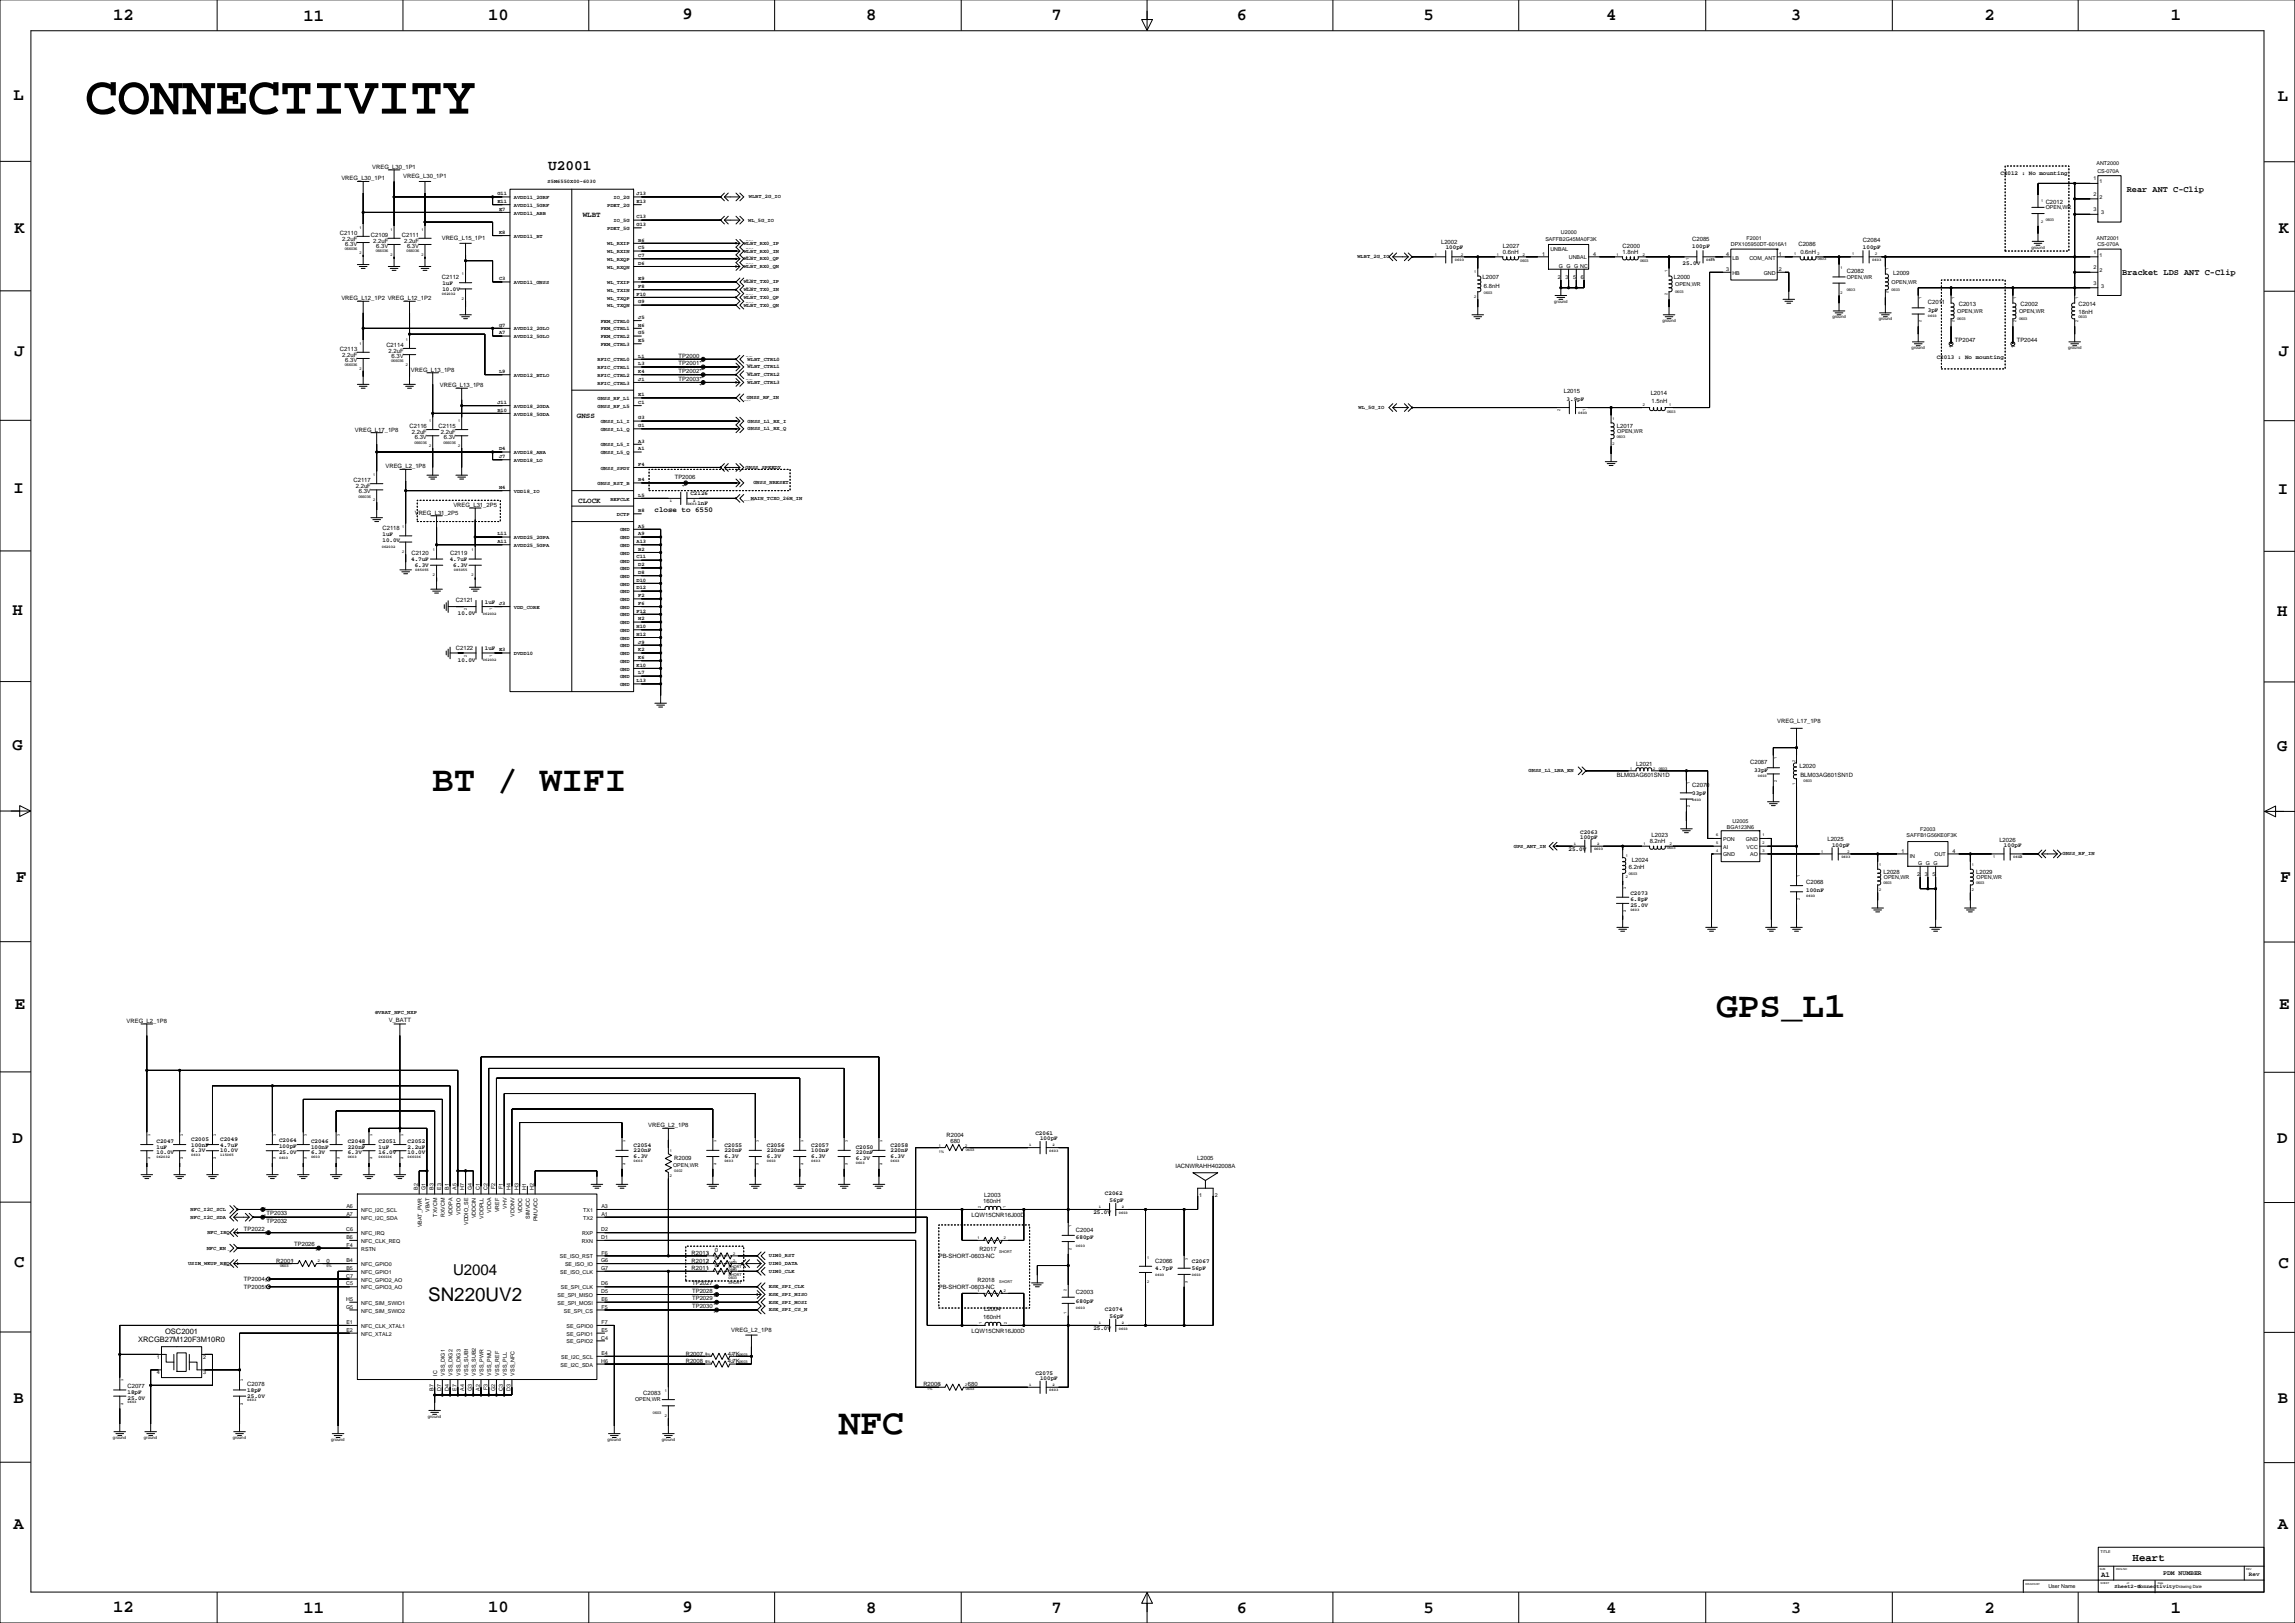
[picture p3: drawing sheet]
<svg xmlns="http://www.w3.org/2000/svg" width="1508mm" height="1066mm" viewBox="0 0 1508 1066" stroke-linecap="round" stroke-linejoin="round" font-family="sans-serif">
<defs><g id="words">
<text font-size="35.6" x="56" y="75">CONNECTIVITY</text>
<g font-size="23.6">
<text x="284" y="519">BT / WIFI</text>
<text x="1128" y="668">GPS_L1</text>
<text x="551" y="942">NFC</text>
</g>
<text font-size="12.3" x="281" y="855">SN220UV2</text>
<g font-size="11.3">
<text x="74" y="13">12</text>
<text x="199" y="13">11</text>
<text x="321" y="13">10</text>
<text x="449" y="13">9</text>
<text x="569" y="13">8</text>
<text x="691" y="13">7</text>
<text x="813" y="13">6</text>
<text x="936" y="13">5</text>
<text x="1056" y="13">4</text>
<text x="1177" y="13">3</text>
<text x="1304" y="13">2</text>
<text x="1427" y="13">1</text>
<text x="9" y="66">L</text>
<text x="1497" y="66">L</text>
<text x="10" y="153">K</text>
<text x="1498" y="153">K</text>
<text x="10" y="234">J</text>
<text x="1498" y="234">J</text>
<text x="9" y="324">I</text>
<text x="1497" y="324">I</text>
<text x="8" y="404">H</text>
<text x="1497" y="405">H</text>
<text x="8" y="493">G</text>
<text x="1497" y="493">G</text>
<text x="11" y="580">F</text>
<text x="1499" y="580">F</text>
<text x="10" y="663">E</text>
<text x="1498" y="663">E</text>
<text x="8" y="751">D</text>
<text x="1497" y="751">D</text>
<text x="9" y="833">C</text>
<text x="1498" y="833">C</text>
<text x="9" y="922">B</text>
<text x="1497" y="922">B</text>
<text x="9" y="1005">A</text>
<text x="1497" y="1005">A</text>
<text x="74" y="1059">12</text>
<text x="199" y="1060">11</text>
<text x="321" y="1059">10</text>
<text x="449" y="1059">9</text>
<text x="569" y="1060">8</text>
<text x="691" y="1060">7</text>
<text x="813" y="1060">6</text>
<text x="936" y="1060">5</text>
<text x="1056" y="1060">4</text>
<text x="1177" y="1060">3</text>
<text x="1304" y="1060">2</text>
<text x="1427" y="1060">1</text>
</g>
<text font-size="9.9" x="298" y="838">U2004</text>
<text font-size="9.5" x="360" y="112">U2001</text>
<text font-size="7.1" x="1402" y="1026">Heart</text>
<g font-size="5.6">
<text x="1398" y="126">Rear ANT C-Clip</text>
<text x="1395" y="181">Bracket LDS ANT C-Clip</text>
</g>
<g font-size="4.9">
<text x="383" y="142">WLBT</text>
<text x="379" y="274">GNSS</text>
<text x="380" y="330">CLOCK</text>
<text x="430" y="336">close to 6550</text>
<text x="91" y="882">XRCGB27M120F3M10R0</text>
<text x="109" y="876">OSC2001</text>
<text x="1381" y="1036">A1</text>
</g>
<text font-size="4.2" x="1422" y="1035">PDM NUMBER</text>
<g font-size="3.9">
<text x="245" y="111">VREG_L30_1P1</text>
<text x="224" y="119">VREG_L30_1P1</text>
<text x="265" y="117">VREG_L30_1P1</text>
<text x="1315" y="115">C2012 : No mounting</text>
<text x="1345" y="134">C2012</text>
<text x="223" y="154">C2110</text>
<text x="244" y="156">C2109</text>
<text x="264" y="156">C2111</text>
<text x="225" y="158">2.2uF</text>
<text x="227" y="162">6.3V</text>
<text x="245" y="159">2.2uF</text>
<text x="266" y="159">2.2uF</text>
<text x="290" y="158">VREG_L15_1P1</text>
<text x="947" y="160">L2002</text>
<text x="1112" y="158">C2085</text>
<text x="1182" y="162">C2086</text>
<text x="1225" y="159">C2084</text>
<text x="247" y="163">6.3V</text>
<text x="268" y="163">6.3V</text>
<text x="950" y="164">100pF</text>
<text x="988" y="163">L2027</text>
<text x="988" y="167">0.6nH</text>
<text x="1067" y="163">C2000</text>
<text x="1067" y="167">1.8nH</text>
<text x="1112" y="163">100pF</text>
<text x="1183" y="167">0.6nH</text>
<text x="1225" y="164">100pF</text>
<text x="1106" y="174">25.0V</text>
<text x="1214" y="179">C2082</text>
<text x="290" y="183">C2112</text>
<text x="975" y="183">L2007</text>
<text x="1100" y="184">L2000</text>
<text x="1244" y="181">L2009</text>
<text x="291" y="187">1uF</text>
<text x="291" y="191">10.0V</text>
<text x="975" y="189">6.8nH</text>
<text x="224" y="197">VREG_L12_1P2 VREG_L12_1P2</text>
<text x="1267" y="200">C2011</text>
<text x="1287" y="201">C2013</text>
<text x="1328" y="201">C2002</text>
<text x="1366" y="201">C2014</text>
<text x="1267" y="205">3pF</text>
<text x="1366" y="206">18nH</text>
<text x="254" y="228">C2114</text>
<text x="1285" y="225">TP2047</text>
<text x="1326" y="225">TP2044</text>
<text x="223" y="230">C2113</text>
<text x="255" y="232">2.2uF</text>
<text x="225" y="234">2.2uF</text>
<text x="227" y="238">6.3V</text>
<text x="257" y="235">6.3V</text>
<text x="446" y="235">TP2000</text>
<text x="446" y="240">TP2001</text>
<text x="1273" y="236">C2013 : No mounting</text>
<text x="270" y="244">VREG_L13_1P8</text>
<text x="446" y="245">TP2002</text>
<text x="446" y="250">TP2003</text>
<text x="289" y="254">VREG_L13_1P8</text>
<text x="1028" y="258">L2015</text>
<text x="1030" y="263">3.9pF</text>
<text x="1085" y="259">L2014</text>
<text x="1086" y="265">1.5nH</text>
<text x="269" y="281">C2116</text>
<text x="288" y="281">C2115</text>
<text x="1063" y="281">L2017</text>
<text x="233" y="284">VREG_L17_1P8</text>
<text x="271" y="285">2.2uF</text>
<text x="290" y="285">2.2uF</text>
<text x="273" y="289">6.3V</text>
<text x="292" y="289">6.3V</text>
<text x="253" y="308">VREG_L2_1P8</text>
<text x="232" y="317">C2117</text>
<text x="444" y="315">TP2006</text>
<text x="234" y="321">2.2uF</text>
<text x="236" y="324">6.3V</text>
<text x="454" y="325">C2126</text>
<text x="298" y="333">VREG_L31_2P5</text>
<text x="458" y="332">1nF</text>
<text x="273" y="338">VREG_L31_2P5</text>
<text x="251" y="352">1uF</text>
<text x="251" y="348">C2118</text>
<text x="251" y="356">10.0V</text>
<text x="270" y="365">C2120</text>
<text x="296" y="365">C2119</text>
<text x="270" y="369">4.7uF</text>
<text x="296" y="369">4.7uF</text>
<text x="273" y="372">6.3V</text>
<text x="298" y="372">6.3V</text>
<text x="300" y="396">C2121</text>
<text x="319" y="397">1uF J3</text>
<text x="301" y="404">10.0V</text>
<text x="300" y="427">C2122</text>
<text x="319" y="427">1uF E3</text>
<text x="301" y="435">10.0V</text>
<text x="1168" y="475">VREG_L17_1P8</text>
<text x="1075" y="503">L2021</text>
<text x="1150" y="502">C2087</text>
<text x="1153" y="507">33pF</text>
<text x="1183" y="505">L2020</text>
<text x="1063" y="510">BLM03AG601SN1D</text>
<text x="1183" y="510">BLM03AG601SN1D</text>
<text x="1112" y="517">C2070</text>
<text x="1112" y="522">33pF</text>
<text x="1039" y="548">C2063</text>
<text x="1039" y="552">100pF</text>
<text x="1086" y="550">L2023</text>
<text x="1084" y="554">8.2nH</text>
<text x="1201" y="552">L2025</text>
<text x="1204" y="556">100pF</text>
<text x="1314" y="553">L2026</text>
<text x="1317" y="556">100pF</text>
<text x="1031" y="559">25.0V</text>
<text x="1073" y="566">L2024</text>
<text x="1071" y="571">6.2nH</text>
<text x="1238" y="574">L2028</text>
<text x="1299" y="574">L2029</text>
<text x="1187" y="581">C2068</text>
<text x="1187" y="586">100nF</text>
<text x="1072" y="592">6.8pF</text>
<text x="1072" y="588">C2073</text>
<text x="1072" y="596">25.0V</text>
<text x="255" y="672">V_BATT</text>
<text x="83" y="672">VREG_L2_1P8</text>
<text x="426" y="741">VREG_L2_1P8</text>
<text x="126" y="750">C2005</text>
<text x="145" y="750">C2049</text>
<text x="622" y="747">R2004</text>
<text x="681" y="746">C2061</text>
<text x="684" y="749">100pF</text>
<text x="103" y="751">C2047</text>
<text x="103" y="755">1uF</text>
<text x="126" y="753">100nF</text>
<text x="145" y="753">4.7uF</text>
<text x="183" y="754">100pF</text>
<text x="183" y="750">C2064</text>
<text x="204" y="751">C2046</text>
<text x="204" y="755">100nF</text>
<text x="229" y="755">220nF</text>
<text x="229" y="751">C2048</text>
<text x="249" y="751">C2051</text>
<text x="249" y="755">1uF</text>
<text x="268" y="751">C2052</text>
<text x="268" y="755">2.2uF</text>
<text x="416" y="753">C2054</text>
<text x="476" y="753">C2055</text>
<text x="504" y="753">C2056</text>
<text x="533" y="753">C2057</text>
<text x="562" y="755">C2050</text>
<text x="585" y="753">C2058</text>
<text x="625" y="751">680</text>
<text x="103" y="758">10.0V</text>
<text x="126" y="757">6.3V</text>
<text x="145" y="757">10.0V</text>
<text x="183" y="758">25.0V</text>
<text x="204" y="758">6.3V</text>
<text x="229" y="758">6.3V</text>
<text x="249" y="758">16.0V</text>
<text x="268" y="758">10.0V</text>
<text x="416" y="757">220nF</text>
<text x="416" y="761">6.3V</text>
<text x="476" y="761">6.3V</text>
<text x="476" y="757">220nF</text>
<text x="504" y="761">6.3V</text>
<text x="504" y="757">220nF</text>
<text x="533" y="761">6.3V</text>
<text x="533" y="757">100nF</text>
<text x="562" y="758">220nF</text>
<text x="585" y="757">220nF</text>
<text x="585" y="761">6.3V</text>
<text x="443" y="762">R2009</text>
<text x="562" y="762">6.3V</text>
<text x="773" y="767">IACNWRAHH402008A</text>
<text x="787" y="762">L2005</text>
<text x="726" y="785">C2062</text>
<text x="646" y="790">160nH</text>
<text x="647" y="786">L2003</text>
<text x="729" y="790">56pF</text>
<text x="719" y="798">25.0V</text>
<text x="175" y="804">TP2032</text>
<text x="175" y="799">TP2033</text>
<text x="639" y="800">LQW15CNR16J00D</text>
<text x="160" y="809">TP2022</text>
<text x="707" y="809">C2004</text>
<text x="707" y="814">680pF</text>
<text x="193" y="819">TP2026</text>
<text x="644" y="822">R2017</text>
<text x="455" y="825">R2013</text>
<text x="470" y="828">0</text>
<text x="470" y="823">0</text>
<text x="617" y="827">PB-SHORT-0603-NC</text>
<text x="182" y="830">R2001</text>
<text x="215" y="830">0</text>
<text x="455" y="830">R2012</text>
<text x="470" y="833">0</text>
<text x="759" y="830">C2066</text>
<text x="783" y="830">C2067</text>
<text x="455" y="835">R2011</text>
<text x="759" y="835">4.7pF</text>
<text x="783" y="835">56pF</text>
<text x="160" y="842">TP20041</text>
<text x="455" y="844">TP2027</text>
<text x="642" y="842">R2018</text>
<text x="160" y="847">TP20051</text>
<text x="455" y="849">TP2028</text>
<text x="617" y="847">PB-SHORT-0603-NC</text>
<text x="707" y="850">C2003</text>
<text x="455" y="855">TP2029</text>
<text x="707" y="856">680pF</text>
<text x="455" y="860">TP2030</text>
<text x="647" y="862">L2004</text>
<text x="726" y="861">C2074</text>
<text x="646" y="867">160nH</text>
<text x="729" y="866">56pF</text>
<text x="481" y="875">VREG_L2_1P8</text>
<text x="719" y="874">25.0V</text>
<text x="639" y="876">LQW15CNR16J00D</text>
<text x="451" y="891">R2007</text>
<text x="478" y="891">4.7K</text>
<text x="451" y="896">R2008</text>
<text x="478" y="896">4.7K</text>
<text x="681" y="903">C2075</text>
<text x="163" y="911">C2078</text>
<text x="607" y="911">R2006</text>
<text x="636" y="911">680</text>
<text x="684" y="907">100pF</text>
<text x="84" y="916">18pF</text>
<text x="84" y="912">C2077</text>
<text x="163" y="915">18pF</text>
<text x="423" y="917">C2083</text>
<text x="84" y="920">25.0V</text>
<text x="163" y="918">25.0V</text>
<text x="1478" y="1036">Rev</text>
</g>
<g font-size="3.5">
<text x="1378" y="108">ANT2000</text>
<text x="1379" y="114">CS-070A</text>
<text x="1376" y="118">1</text>
<text x="360" y="120">S5M6550X00-6030</text>
<text x="1380" y="120">1</text>
<text x="327" y="128">G11</text>
<text x="338" y="131">AVDD11_2GRF</text>
<text x="403" y="131">IO_2G</text>
<text x="418" y="128">J13</text>
<text x="492" y="130">WLBT_2G_IO</text>
<text x="1376" y="129">2</text>
<text x="1380" y="131">2</text>
<text x="327" y="133">E11</text>
<text x="338" y="136">AVDD11_5GRF</text>
<text x="399" y="136">PDET_2G</text>
<text x="418" y="133">E13</text>
<text x="1345" y="137">OPEN,WR</text>
<text x="328" y="138">E7</text>
<text x="338" y="141">AVDD11_ABB</text>
<text x="418" y="144">C13</text>
<text x="1376" y="139">3</text>
<text x="1381" y="141">3</text>
<text x="403" y="146">IO_5G</text>
<text x="418" y="149">G13</text>
<text x="492" y="146">WL_5G_IO</text>
<text x="328" y="154">K8</text>
<text x="399" y="151">PDET_5G</text>
<text x="1026" y="154">U2000</text>
<text x="338" y="156">AVDD11_BT</text>
<text x="399" y="161">WL_RXIP</text>
<text x="419" y="159">B6</text>
<text x="489" y="161">WLBT_RX0_IP</text>
<text x="1016" y="159">SAFFB2G45MA0F3K</text>
<text x="1138" y="162">DPX105950DT-6016A1</text>
<text x="1148" y="158">F2001</text>
<text x="1378" y="158">ANT2001</text>
<text x="1379" y="162">CS-070A</text>
<text x="399" y="166">WL_RXIN</text>
<text x="419" y="164">C5</text>
<text x="489" y="166">WLBT_RX0_IN</text>
<text x="1019" y="165">UNBAL</text>
<text x="1376" y="167">1</text>
<text x="399" y="171">WL_RXQP</text>
<text x="419" y="169">C7</text>
<text x="419" y="174">D6</text>
<text x="489" y="171">WLBT_RX0_QP</text>
<text x="892" y="170">WLBT_2G_IO</text>
<text x="1014" y="168">1</text>
<text x="1031" y="170">UNBAL</text>
<text x="1047" y="168">4</text>
<text x="1135" y="168">4</text>
<text x="1139" y="171">LB</text>
<text x="1150" y="171">COM_ANT</text>
<text x="1169" y="168">1</text>
<text x="1380" y="169">1</text>
<text x="399" y="177">WL_RXQN</text>
<text x="489" y="176">WLBT_RX0_QN</text>
<text x="1025" y="176">G G G NC</text>
<text x="1135" y="178">3</text>
<text x="1169" y="178">2</text>
<text x="1376" y="177">2</text>
<text x="1380" y="179">2</text>
<text x="328" y="184">C3</text>
<text x="419" y="184">E9</text>
<text x="1024" y="183">2</text>
<text x="1029" y="183">3</text>
<text x="1034" y="183">5</text>
<text x="1039" y="183">6</text>
<text x="1139" y="181">HB</text>
<text x="1159" y="181">GND</text>
<text x="1214" y="183">OPEN,WR</text>
<text x="338" y="187">AVDD11_GNSS</text>
<text x="399" y="192">WL_TXIN</text>
<text x="399" y="187">WL_TXIP</text>
<text x="419" y="189">F8</text>
<text x="489" y="191">WLBT_TX0_IN</text>
<text x="489" y="186">WLBT_TX0_IP</text>
<text x="1101" y="188">OPEN,WR</text>
<text x="1243" y="186">OPEN,WR</text>
<text x="1376" y="187">3</text>
<text x="1381" y="189">3</text>
<text x="399" y="197">WL_TXQP</text>
<text x="418" y="194">F10</text>
<text x="489" y="196">WLBT_TX0_QP</text>
<text x="399" y="202">WL_TXQN</text>
<text x="419" y="199">G9</text>
<text x="489" y="201">WLBT_TX0_QN</text>
<text x="419" y="210">J5</text>
<text x="1286" y="206">OPEN,WR</text>
<text x="1327" y="206">OPEN,WR</text>
<text x="328" y="215">G7</text>
<text x="395" y="212">FEM_CTRL0</text>
<text x="419" y="215">H6</text>
<text x="328" y="220">A7</text>
<text x="338" y="217">AVDD12_2GLO</text>
<text x="395" y="217">FEM_CTRL1</text>
<text x="419" y="220">G5</text>
<text x="338" y="222">AVDD12_5GLO</text>
<text x="395" y="222">FEM_CTRL2</text>
<text x="395" y="227">FEM_CTRL3</text>
<text x="419" y="225">E5</text>
<text x="1284" y="228" transform="rotate(-90 1284 228)">1</text>
<text x="1324" y="228" transform="rotate(-90 1324 228)">1</text>
<text x="393" y="237">RFIC_CTRL0</text>
<text x="419" y="235">L1</text>
<text x="462" y="239" transform="rotate(-90 462 239)">1</text>
<text x="491" y="237">WLBT_CTRL0</text>
<text x="328" y="245">L9</text>
<text x="393" y="243">RFIC_CTRL1</text>
<text x="419" y="240">L3</text>
<text x="419" y="245">K4</text>
<text x="462" y="244" transform="rotate(-90 462 244)">1</text>
<text x="491" y="242">WLBT_CTRL1</text>
<text x="338" y="248">AVDD12_BTLO</text>
<text x="393" y="248">RFIC_CTRL2</text>
<text x="419" y="250">J1</text>
<text x="462" y="249" transform="rotate(-90 462 249)">1</text>
<text x="491" y="247">WLBT_CTRL2</text>
<text x="393" y="253">RFIC_CTRL3</text>
<text x="462" y="254" transform="rotate(-90 462 254)">1</text>
<text x="491" y="252">WLBT_CTRL3</text>
<text x="393" y="263">GNSS_RF_L1</text>
<text x="419" y="260">E1</text>
<text x="491" y="262">GNSS_RF_IN</text>
<text x="327" y="265">J11</text>
<text x="338" y="268">AVDD18_2GDA</text>
<text x="393" y="268">GNSS_RF_L5</text>
<text x="419" y="265">C1</text>
<text x="893" y="269">WL_5G_IO</text>
<text x="327" y="270">B10</text>
<text x="338" y="273">AVDD18_5GDA</text>
<text x="419" y="276">G3</text>
<text x="395" y="278">GNSS_L1_I</text>
<text x="419" y="281">G1</text>
<text x="491" y="278">GNSS_L1_RX_I</text>
<text x="395" y="283">GNSS_L1_Q</text>
<text x="491" y="283">GNSS_L1_RX_Q</text>
<text x="1063" y="284">OPEN,WR</text>
<text x="395" y="293">GNSS_L5_I</text>
<text x="419" y="291">A3</text>
<text x="328" y="296">D4</text>
<text x="338" y="298">AVDD18_ANA</text>
<text x="395" y="298">GNSS_L5_Q</text>
<text x="419" y="296">A1</text>
<text x="328" y="301">J7</text>
<text x="338" y="303">AVDD18_LO</text>
<text x="395" y="309">GNSS_SPDY</text>
<text x="419" y="306">F4</text>
<text x="490" y="308">GNSS_SPEEDY</text>
<text x="419" y="316">B4</text>
<text x="328" y="321">H4</text>
<text x="338" y="324">VDD18_IO</text>
<text x="393" y="319">GNSS_RST_B</text>
<text x="451" y="320" transform="rotate(-90 451 320)">1</text>
<text x="495" y="318">GNSS_NRESET</text>
<text x="401" y="329">REFCLK</text>
<text x="419" y="326">L5</text>
<text x="493" y="328">MAIN_TCXO_26M_IN</text>
<text x="405" y="339">DCTP</text>
<text x="419" y="337">B8</text>
<text x="419" y="347">A5</text>
<text x="327" y="352">L11</text>
<text x="408" y="349">GND</text>
<text x="419" y="352">A9</text>
<text x="327" y="357">A11</text>
<text x="338" y="354">AVDD25_2GPA</text>
<text x="338" y="359">AVDD25_5GPA</text>
<text x="408" y="354">GND</text>
<text x="408" y="359">GND</text>
<text x="418" y="357">A13</text>
<text x="408" y="364">GND</text>
<text x="419" y="362">B2</text>
<text x="408" y="370">GND</text>
<text x="418" y="367">C11</text>
<text x="408" y="375">GND</text>
<text x="419" y="377">D8</text>
<text x="419" y="372">D2</text>
<text x="408" y="380">GND</text>
<text x="418" y="382">D10</text>
<text x="408" y="385">GND</text>
<text x="408" y="390">GND</text>
<text x="418" y="387">D12</text>
<text x="408" y="395">GND</text>
<text x="419" y="392">F2</text>
<text x="338" y="400">VDD_CORE</text>
<text x="408" y="400">GND</text>
<text x="419" y="397">F6</text>
<text x="408" y="405">GND</text>
<text x="418" y="403">F12</text>
<text x="419" y="408">H2</text>
<text x="408" y="410">GND</text>
<text x="418" y="413">H10</text>
<text x="408" y="415">GND</text>
<text x="418" y="418">H12</text>
<text x="408" y="420">GND</text>
<text x="408" y="425">GND</text>
<text x="419" y="423">J9</text>
<text x="338" y="430">DVDD10</text>
<text x="408" y="430">GND</text>
<text x="419" y="428">K2</text>
<text x="408" y="436">GND</text>
<text x="419" y="433">K6</text>
<text x="408" y="441">GND</text>
<text x="418" y="438">K10</text>
<text x="419" y="443">L7</text>
<text x="408" y="446">GND</text>
<text x="418" y="448">L13</text>
<text x="408" y="451">GND</text>
<text x="1005" y="507">GNSS_L1_LNA_EN</text>
<text x="1135" y="545">BGA123N6</text>
<text x="1139" y="541">U2005</text>
<text x="1262" y="546">F2003</text>
<text x="1253" y="550">SAFFB1G56KE0F3K</text>
<text x="995" y="557">GPS_ANT_IN</text>
<text x="1133" y="558">AI</text>
<text x="1133" y="553">PON</text>
<text x="1148" y="553">GND</text>
<text x="1148" y="558">VCC</text>
<text x="1133" y="563">GND</text>
<text x="1150" y="563">AO</text>
<text x="1250" y="561">1</text>
<text x="1255" y="564">IN</text>
<text x="1272" y="563">OUT</text>
<text x="1283" y="561">4</text>
<text x="1356" y="562">GNSS_RF_IN</text>
<text x="1261" y="569">G G G</text>
<text x="1260" y="576">2</text>
<text x="1265" y="576">3</text>
<text x="1270" y="576">5</text>
<text x="1238" y="578">OPEN,WR</text>
<text x="1299" y="578">OPEN,WR</text>
<text x="247" y="666">@VBAT_NFC_NXP</text>
<text x="442" y="767">OPEN,WR</text>
<text x="275" y="782" transform="rotate(-90 275 782)">B2</text>
<text x="280" y="782" transform="rotate(-90 280 782)">G1</text>
<text x="285" y="782" transform="rotate(-90 285 782)">B3</text>
<text x="290" y="782" transform="rotate(-90 290 782)">E3</text>
<text x="295" y="782" transform="rotate(-90 295 782)">B1</text>
<text x="300" y="782" transform="rotate(-90 300 782)">A5</text>
<text x="305" y="782" transform="rotate(-90 305 782)">H7</text>
<text x="310" y="782" transform="rotate(-90 310 782)">G4</text>
<text x="315" y="782" transform="rotate(-90 315 782)">C1</text>
<text x="320" y="782" transform="rotate(-90 320 782)">C2</text>
<text x="325" y="782" transform="rotate(-90 325 782)">F2</text>
<text x="331" y="782" transform="rotate(-90 331 782)">F1</text>
<text x="336" y="782" transform="rotate(-90 336 782)">H4</text>
<text x="341" y="782" transform="rotate(-90 341 782)">H3</text>
<text x="346" y="782" transform="rotate(-90 346 782)">H1</text>
<text x="351" y="782" transform="rotate(-90 351 782)">H2</text>
<text x="788" y="786">1</text>
<text x="798" y="786">2</text>
<text x="125" y="796">NFC_I2C_SCL</text>
<text x="173" y="795">1</text>
<text x="228" y="794">A6</text>
<text x="237" y="797">NFC_I2C_SCL</text>
<text x="282" y="796" transform="rotate(-90 282 796)">VBAT</text>
<text x="323" y="797" transform="rotate(-90 323 797)">VDDA</text>
<text x="328" y="797" transform="rotate(-90 328 797)">VREF</text>
<text x="333" y="794" transform="rotate(-90 333 794)">VHV</text>
<text x="343" y="797" transform="rotate(-90 343 797)">VDDC</text>
<text x="383" y="796">TX1</text>
<text x="395" y="794">A3</text>
<text x="125" y="801">NFC_I2C_SDA</text>
<text x="173" y="800">1</text>
<text x="228" y="799">A7</text>
<text x="237" y="801">NFC_I2C_SDA</text>
<text x="287" y="799" transform="rotate(-90 287 799)">TXVCM</text>
<text x="292" y="800" transform="rotate(-90 292 800)">RXVCM</text>
<text x="298" y="799" transform="rotate(-90 298 799)">VDDPA</text>
<text x="303" y="798" transform="rotate(-90 303 798)">VDDIO</text>
<text x="313" y="801" transform="rotate(-90 313 801)">VDDCIN</text>
<text x="318" y="801" transform="rotate(-90 318 801)">VDDPLL</text>
<text x="338" y="799" transform="rotate(-90 338 799)">VDDNV</text>
<text x="348" y="801" transform="rotate(-90 348 801)">SIMVCC</text>
<text x="353" y="802" transform="rotate(-90 353 802)">PMUVCC</text>
<text x="383" y="801">TX2</text>
<text x="395" y="799">A1</text>
<text x="228" y="809">C6</text>
<text x="277" y="807" transform="rotate(-90 277 807)">VBAT_PWR</text>
<text x="308" y="805" transform="rotate(-90 308 805)">VDDIO_SE</text>
<text x="395" y="809">D2</text>
<text x="136" y="811">NFC_IRQ</text>
<text x="174" y="812">1</text>
<text x="228" y="814">B6</text>
<text x="237" y="812">NFC_IRQ</text>
<text x="383" y="812">RXP</text>
<text x="395" y="814">D1</text>
<text x="136" y="821">NFC_EN</text>
<text x="207" y="822">1</text>
<text x="228" y="819">F4</text>
<text x="237" y="817">NFC_CLK_REQ</text>
<text x="237" y="822">RSTN</text>
<text x="382" y="817">RXN</text>
<text x="368" y="827">SE_ISO_RST</text>
<text x="395" y="824">F6</text>
<text x="505" y="826">UIM0_RST</text>
<text x="124" y="831">USIM_WKUP_REQ</text>
<text x="228" y="829">B4</text>
<text x="237" y="832">NFC_GPIO0</text>
<text x="371" y="832">SE_ISO_IO</text>
<text x="395" y="829">G6</text>
<text x="505" y="831">UIM0_DATA</text>
<text x="228" y="840">C7</text>
<text x="228" y="835">B5</text>
<text x="237" y="837">NFC_GPIO1</text>
<text x="368" y="837">SE_ISO_CLK</text>
<text x="395" y="835">G7</text>
<text x="505" y="836">UIM0_CLK</text>
<text x="228" y="845">C5</text>
<text x="237" y="842">NFC_GPIO2_AO</text>
<text x="395" y="845">D6</text>
<text x="237" y="847">NFC_GPIO3_AO</text>
<text x="369" y="847">SE_SPI_CLK</text>
<text x="395" y="850">D5</text>
<text x="469" y="847">1</text>
<text x="505" y="847">ESE_SPI_CLK</text>
<text x="505" y="852">ESE_SPI_MISO</text>
<text x="228" y="855">H5</text>
<text x="237" y="857">NFC_SIM_SWIO1</text>
<text x="366" y="852">SE_SPI_MISO</text>
<text x="366" y="857">SE_SPI_MOSI</text>
<text x="395" y="855">E6</text>
<text x="469" y="852">1</text>
<text x="469" y="857">1</text>
<text x="505" y="857">ESE_SPI_MOSI</text>
<text x="227" y="860">G5</text>
<text x="237" y="862">NFC_SIM_SWIO2</text>
<text x="371" y="862">SE_SPI_CS</text>
<text x="395" y="860">F5</text>
<text x="469" y="862">1</text>
<text x="505" y="862">ESE_SPI_CS_N</text>
<text x="228" y="875">E2</text>
<text x="228" y="870">E1</text>
<text x="237" y="873">NFC_CLK_XTAL1</text>
<text x="372" y="873">SE_GPIO0</text>
<text x="395" y="875">E5</text>
<text x="395" y="870">F7</text>
<text x="237" y="878">NFC_XTAL2</text>
<text x="372" y="878">SE_GPIO1</text>
<text x="395" y="880">C4</text>
<text x="372" y="883">SE_GPIO2</text>
<text x="103" y="893">1</text>
<text x="134" y="893">2</text>
<text x="369" y="893">SE_I2C_SCL</text>
<text x="395" y="890">E4</text>
<text x="368" y="898">SE_I2C_SDA</text>
<text x="395" y="895">H6</text>
<text x="103" y="903">4</text>
<text x="134" y="903">3</text>
<text x="287" y="904" transform="rotate(-90 287 904)">IC</text>
<text x="292" y="904" transform="rotate(-90 292 904)">VSS_DIG1</text>
<text x="298" y="904" transform="rotate(-90 298 904)">VSS_DIG2</text>
<text x="303" y="904" transform="rotate(-90 303 904)">VSS_DIG3</text>
<text x="308" y="904" transform="rotate(-90 308 904)">VSS_SUB1</text>
<text x="313" y="904" transform="rotate(-90 313 904)">VSS_SUB2</text>
<text x="318" y="904" transform="rotate(-90 318 904)">VSS_PWR</text>
<text x="323" y="904" transform="rotate(-90 323 904)">VSS_PMU</text>
<text x="328" y="904" transform="rotate(-90 328 904)">VSS_REF</text>
<text x="333" y="904" transform="rotate(-90 333 904)">VSS_PLL</text>
<text x="338" y="904" transform="rotate(-90 338 904)">VSS_NFC</text>
<text x="285" y="914" transform="rotate(-90 285 914)">B7</text>
<text x="290" y="914" transform="rotate(-90 290 914)">D7</text>
<text x="295" y="914" transform="rotate(-90 295 914)">D4</text>
<text x="300" y="914" transform="rotate(-90 300 914)">E7</text>
<text x="305" y="914" transform="rotate(-90 305 914)">A4</text>
<text x="310" y="914" transform="rotate(-90 310 914)">G3</text>
<text x="315" y="914" transform="rotate(-90 315 914)">A2</text>
<text x="320" y="914" transform="rotate(-90 320 914)">F3</text>
<text x="325" y="914" transform="rotate(-90 325 914)">G2</text>
<text x="331" y="914" transform="rotate(-90 331 914)">C3</text>
<text x="336" y="914" transform="rotate(-90 336 914)">D3</text>
<text x="417" y="921">OPEN,WR</text>
<text x="1346" y="1043">User Name</text>
<text x="1390" y="1044">Sheet2-Connectivity</text>
<text x="1405" y="1044">6</text>
</g>
<g font-size="2.8">
<text x="1335" y="164">ground</text>
<text x="1022" y="199">ground</text>
<text x="1204" y="209">ground</text>
<text x="1093" y="212">ground</text>
<text x="1235" y="211">ground</text>
<text x="1257" y="230">ground</text>
<text x="1359" y="230">ground</text>
<text x="281" y="932">ground</text>
<text x="74" y="946">ground</text>
<text x="95" y="946">ground</text>
<text x="153" y="946">ground</text>
<text x="218" y="947">ground</text>
<text x="399" y="947">ground</text>
<text x="435" y="947">ground</text>
<text x="1430" y="1044">Drawing Date</text>
</g>
<g font-size="2.5">
<text x="1342" y="132">1</text>
<text x="1342" y="147">2</text>
<text x="1345" y="145">0603</text>
<text x="236" y="150">1</text>
<text x="257" y="152">1</text>
<text x="277" y="152">1</text>
<text x="227" y="165">066036</text>
<text x="236" y="167">2</text>
<text x="247" y="166">066036</text>
<text x="267" y="166">066036</text>
<text x="1179" y="168">1</text>
<text x="1195" y="168">2</text>
<text x="1217" y="168">1</text>
<text x="1233" y="168">2</text>
<text x="257" y="168">2</text>
<text x="277" y="168">2</text>
<text x="943" y="168">1</text>
<text x="956" y="172">0603</text>
<text x="960" y="168">2</text>
<text x="984" y="168">1</text>
<text x="999" y="172">0603</text>
<text x="1001" y="168">2</text>
<text x="1062" y="168">1</text>
<text x="1078" y="172">0603</text>
<text x="1080" y="168">2</text>
<text x="1110" y="171" transform="rotate(-90 1110 171)">1</text>
<text x="1121" y="172">0603</text>
<text x="1127" y="171" transform="rotate(-90 1127 171)">2</text>
<text x="1195" y="171">0603</text>
<text x="1231" y="172">0603</text>
<text x="969" y="180">1</text>
<text x="1096" y="179" transform="rotate(-90 1096 179)">1</text>
<text x="1210" y="177">1</text>
<text x="1241" y="177" transform="rotate(-90 1241 177)">1</text>
<text x="304" y="181">1</text>
<text x="1214" y="191">0603</text>
<text x="1243" y="191">0603</text>
<text x="290" y="194">062032</text>
<text x="304" y="197">2</text>
<text x="969" y="196">2</text>
<text x="975" y="193">0603</text>
<text x="1096" y="194" transform="rotate(-90 1096 194)">2</text>
<text x="1101" y="193">0603</text>
<text x="1210" y="193">2</text>
<text x="1241" y="193" transform="rotate(-90 1241 193)">2</text>
<text x="1263" y="197" transform="rotate(-90 1263 197)">1</text>
<text x="1285" y="197" transform="rotate(-90 1285 197)">1</text>
<text x="1325" y="197" transform="rotate(-90 1325 197)">1</text>
<text x="1366" y="197" transform="rotate(-90 1366 197)">1</text>
<text x="1267" y="209">0603</text>
<text x="1366" y="209">0603</text>
<text x="1263" y="212" transform="rotate(-90 1263 212)">2</text>
<text x="1285" y="212" transform="rotate(-90 1285 212)">2</text>
<text x="1286" y="211">0603</text>
<text x="1325" y="212" transform="rotate(-90 1325 212)">2</text>
<text x="1327" y="211">0603</text>
<text x="1366" y="212" transform="rotate(-90 1366 212)">2</text>
<text x="236" y="226">1</text>
<text x="267" y="224">1</text>
<text x="257" y="238">066036</text>
<text x="227" y="241">066036</text>
<text x="236" y="243">2</text>
<text x="267" y="240">2</text>
<text x="1080" y="267">2</text>
<text x="1097" y="267">1</text>
<text x="1025" y="270" transform="rotate(-90 1025 270)">2</text>
<text x="1037" y="272">0603</text>
<text x="1042" y="270" transform="rotate(-90 1042 270)">1</text>
<text x="1096" y="271">0603</text>
<text x="282" y="277">1</text>
<text x="301" y="277">1</text>
<text x="1060" y="276">1</text>
<text x="1063" y="288">0603</text>
<text x="272" y="291">066036</text>
<text x="282" y="294">2</text>
<text x="291" y="291">066036</text>
<text x="301" y="294">2</text>
<text x="1060" y="292">2</text>
<text x="245" y="313">1</text>
<text x="236" y="327">066036</text>
<text x="245" y="329">2</text>
<text x="440" y="330">1</text>
<text x="456" y="330">2</text>
<text x="452" y="332">0603</text>
<text x="264" y="347">1</text>
<text x="251" y="360">062032</text>
<text x="264" y="364">2</text>
<text x="285" y="362">1</text>
<text x="310" y="362">1</text>
<text x="273" y="375">085055</text>
<text x="298" y="375">085055</text>
<text x="285" y="379">2</text>
<text x="310" y="379">2</text>
<text x="307" y="401" transform="rotate(-90 307 401)">2</text>
<text x="323" y="401" transform="rotate(-90 323 401)">1</text>
<text x="317" y="404">062032</text>
<text x="307" y="431" transform="rotate(-90 307 431)">2</text>
<text x="323" y="431" transform="rotate(-90 323 431)">1</text>
<text x="317" y="435">062032</text>
<text x="1168" y="499" transform="rotate(-90 1168 499)">1</text>
<text x="1180" y="500" transform="rotate(-90 1180 500)">2</text>
<text x="1071" y="506">1</text>
<text x="1087" y="506">2</text>
<text x="1090" y="506">0603</text>
<text x="1111" y="515" transform="rotate(-90 1111 515)">1</text>
<text x="1155" y="511">0603</text>
<text x="1168" y="514" transform="rotate(-90 1168 514)">2</text>
<text x="1180" y="516" transform="rotate(-90 1180 516)">1</text>
<text x="1185" y="514">0603</text>
<text x="1112" y="526">0603</text>
<text x="1111" y="530" transform="rotate(-90 1111 530)">2</text>
<text x="1128" y="550">6</text>
<text x="1159" y="550">1</text>
<text x="1035" y="555">1</text>
<text x="1050" y="555">2</text>
<text x="1080" y="555">1</text>
<text x="1098" y="555">2</text>
<text x="1128" y="555">5</text>
<text x="1159" y="555">2</text>
<text x="1048" y="559">0603</text>
<text x="1069" y="563">1</text>
<text x="1096" y="558">0603</text>
<text x="1128" y="560">4</text>
<text x="1159" y="560">3</text>
<text x="1197" y="560">1</text>
<text x="1210" y="564">0603</text>
<text x="1214" y="560">2</text>
<text x="1310" y="564">1</text>
<text x="1323" y="564">0603</text>
<text x="1327" y="564">2</text>
<text x="1235" y="569">1</text>
<text x="1296" y="569">1</text>
<text x="1071" y="575">0603</text>
<text x="1069" y="577">2</text>
<text x="1183" y="576" transform="rotate(-90 1183 576)">1</text>
<text x="1238" y="581">0603</text>
<text x="1299" y="581">0603</text>
<text x="1069" y="584" transform="rotate(-90 1069 584)">1</text>
<text x="1235" y="586">2</text>
<text x="1296" y="586">2</text>
<text x="1183" y="591" transform="rotate(-90 1183 591)">2</text>
<text x="1187" y="589">0603</text>
<text x="1069" y="599" transform="rotate(-90 1069 599)">2</text>
<text x="1072" y="598">0603</text>
<text x="99" y="746" transform="rotate(-90 99 746)">1</text>
<text x="120" y="746" transform="rotate(-90 120 746)">1</text>
<text x="142" y="746" transform="rotate(-90 142 746)">1</text>
<text x="181" y="746" transform="rotate(-90 181 746)">1</text>
<text x="202" y="746" transform="rotate(-90 202 746)">1</text>
<text x="223" y="746" transform="rotate(-90 223 746)">1</text>
<text x="245" y="746" transform="rotate(-90 245 746)">1</text>
<text x="265" y="746" transform="rotate(-90 265 746)">1</text>
<text x="411" y="750" transform="rotate(-90 411 750)">1</text>
<text x="471" y="750" transform="rotate(-90 471 750)">1</text>
<text x="499" y="750" transform="rotate(-90 499 750)">1</text>
<text x="528" y="750" transform="rotate(-90 528 750)">1</text>
<text x="557" y="750" transform="rotate(-90 557 750)">1</text>
<text x="580" y="750" transform="rotate(-90 580 750)">1</text>
<text x="617" y="753">1</text>
<text x="634" y="753">2</text>
<text x="677" y="753">1</text>
<text x="692" y="753">2</text>
<text x="99" y="762" transform="rotate(-90 99 762)">2</text>
<text x="103" y="761">062032</text>
<text x="120" y="762" transform="rotate(-90 120 762)">2</text>
<text x="126" y="760">0603</text>
<text x="142" y="762" transform="rotate(-90 142 762)">2</text>
<text x="145" y="760">115065</text>
<text x="181" y="762" transform="rotate(-90 181 762)">2</text>
<text x="183" y="761">0603</text>
<text x="202" y="762" transform="rotate(-90 202 762)">2</text>
<text x="204" y="761">0603</text>
<text x="223" y="762" transform="rotate(-90 223 762)">2</text>
<text x="229" y="761">0603</text>
<text x="245" y="762" transform="rotate(-90 245 762)">2</text>
<text x="249" y="761">066036</text>
<text x="265" y="762" transform="rotate(-90 265 762)">2</text>
<text x="268" y="761">066036</text>
<text x="440" y="757">1</text>
<text x="617" y="757">1%</text>
<text x="635" y="756">0603</text>
<text x="690" y="757">0603</text>
<text x="411" y="765" transform="rotate(-90 411 765)">2</text>
<text x="416" y="763">0603</text>
<text x="471" y="765" transform="rotate(-90 471 765)">2</text>
<text x="476" y="763">0603</text>
<text x="499" y="765" transform="rotate(-90 499 765)">2</text>
<text x="504" y="763">0603</text>
<text x="528" y="765" transform="rotate(-90 528 765)">2</text>
<text x="533" y="763">0603</text>
<text x="557" y="765" transform="rotate(-90 557 765)">2</text>
<text x="562" y="765">0603</text>
<text x="580" y="765" transform="rotate(-90 580 765)">2</text>
<text x="585" y="763">0603</text>
<text x="440" y="774">2</text>
<text x="443" y="770">0402</text>
<text x="645" y="794" transform="rotate(-90 645 794)">2</text>
<text x="661" y="794" transform="rotate(-90 661 794)">1</text>
<text x="722" y="794">1</text>
<text x="735" y="797">0603</text>
<text x="737" y="794">2</text>
<text x="704" y="806" transform="rotate(-90 704 806)">1</text>
<text x="642" y="814">1</text>
<text x="660" y="814">2</text>
<text x="704" y="821" transform="rotate(-90 704 821)">2</text>
<text x="707" y="819">0603</text>
<text x="465" y="824">1</text>
<text x="482" y="824">2</text>
<text x="657" y="823">SHORT</text>
<text x="754" y="827">1</text>
<text x="780" y="828" transform="rotate(-90 780 828)">1</text>
<text x="184" y="832">0603</text>
<text x="192" y="830">1</text>
<text x="209" y="830">2</text>
<text x="215" y="832">5%</text>
<text x="465" y="830">1</text>
<text x="479" y="833">SHORT</text>
<text x="479" y="830">0603</text>
<text x="482" y="830">2</text>
<text x="465" y="835">1</text>
<text x="479" y="838">SHORT</text>
<text x="479" y="835">0603</text>
<text x="482" y="835">2</text>
<text x="759" y="838">0603</text>
<text x="783" y="838">0603</text>
<text x="479" y="844">SHORT</text>
<text x="479" y="841">0603</text>
<text x="657" y="843">SHORT</text>
<text x="754" y="843">2</text>
<text x="780" y="843" transform="rotate(-90 780 843)">2</text>
<text x="643" y="849">1</text>
<text x="660" y="849">2</text>
<text x="701" y="848" transform="rotate(-90 701 848)">2</text>
<text x="701" y="864" transform="rotate(-90 701 864)">1</text>
<text x="707" y="860">0603</text>
<text x="645" y="870" transform="rotate(-90 645 870)">1</text>
<text x="662" y="870" transform="rotate(-90 662 870)">2</text>
<text x="722" y="870">1</text>
<text x="735" y="874">0603</text>
<text x="737" y="870">2</text>
<text x="463" y="890">1</text>
<text x="464" y="891">5%</text>
<text x="481" y="890">2</text>
<text x="486" y="891">0603</text>
<text x="463" y="896">1</text>
<text x="464" y="896">5%</text>
<text x="481" y="896">2</text>
<text x="486" y="896">0603</text>
<text x="81" y="908" transform="rotate(-90 81 908)">1</text>
<text x="160" y="908" transform="rotate(-90 160 908)">1</text>
<text x="617" y="911">1</text>
<text x="634" y="911">2</text>
<text x="677" y="911">1</text>
<text x="692" y="911">2</text>
<text x="437" y="915">1</text>
<text x="609" y="914">1%</text>
<text x="635" y="914">0603</text>
<text x="690" y="914">0603</text>
<text x="81" y="923" transform="rotate(-90 81 923)">2</text>
<text x="84" y="922">0603</text>
<text x="160" y="923" transform="rotate(-90 160 923)">2</text>
<text x="163" y="921">0603</text>
<text x="429" y="929">0603</text>
<text x="437" y="931">2</text>
<text x="1381" y="1020">TITLE</text>
</g>
<g font-size="1.8">
<text x="1380" y="1031">SIZE</text>
<text x="1391" y="1032">DWG NO</text>
<text x="1476" y="1031">REV</text>
<text x="1331" y="1042">DRAWN BY</text>
<text x="1381" y="1041">SHEET</text>
<text x="1398" y="1041">of</text>
<text x="1418" y="1041">Date</text>
</g>
<g font-size=".7">
<text x="490" y="158">WLBT_RX0_IP</text>
<text x="490" y="164">WLBT_RX0_IN</text>
<text x="490" y="174">WLBT_RX0_QN</text>
<text x="490" y="169">WLBT_RX0_QP</text>
<text x="490" y="184">WLBT_TX0_IP</text>
<text x="490" y="189">WLBT_TX0_IN</text>
<text x="490" y="194">WLBT_TX0_QP</text>
<text x="490" y="199">WLBT_TX0_QN</text>
<text x="490" y="235">WLBT_CTRL0</text>
<text x="490" y="240">WLBT_CTRL1</text>
<text x="490" y="245">WLBT_CTRL2</text>
<text x="490" y="250">WLBT_CTRL3</text>
<text x="489" y="263">GNSS_RF_IN</text>
<text x="489" y="329">MAIN_TCXO_26M_IN</text>
<text x="150" y="822">NFC_EN</text>
<text x="147" y="832">USIM_WKUP_REQ</text>
</g>
</g></defs>
<g fill="none" stroke="#000" stroke-width=".66">
<path d="M0 0v1066h1508v-1066M143 0v20M265 0v20M387 0v20M509 0v20M632 0v20M754 0v20M876 0v20M998 0v20M1121 0v20M1244 0v20M1366 0v20"/>
<path d="M754 7v6h4l-4 7-4-7h4M20 20h1468v1026h-1468zM0 106h20M235 119h8M239 119v36M255 112h8M259 112v45M276 119h7M279 119v38M1379 115h15v31h-15zM1488 106h20M239 140h96"/>
<path d="M259 129h76M324 129v5h11M335 124h81v330h-81zM376 124v330M416 124h.1M416 129h58M416 134h6M474 129h.1M476 127l-2 2 2 3M476 129h10M476 129l3 3M479 127l-3 2"/>
<path d="M484 127l2 2M486 127l3 2-3 3M486 129l-2 3M1335 136h9M1364 121v78a1.4 1.4 0 0 0-2 2 1.4 1.4 0 0 0 2 1 1.4 1.4 0 0 0-2 1 1.4 1.4 0 0 0 2 1 1.4 1.4 0 0 0-2 2 1.4 1.4 0 0 0 2 1 1.4 1.4 0 0 0-2 1 1.4 1.4 0 0 0 2 1v16M1364 131h15M1379 121h-39v15M235 155h8M235 159h8M239 159v15M255 157h8M275 157h8"/>
<path d="M279 146h45v9h11M302 160h8M306 160v26M416 160h68M416 145h58M416 150h6M474 145h.1M476 142l-2 3 2 2M476 145h10M476 145l3 2M479 142l-3 3M484 160h.1"/>
<path d="M484 160h2l-2 2 2 3M484 142l2 3M484 157l2 3M486 142l3 3-3 2M486 145l-2 2M486 157l3 3-3 2 3 3-3 2 3 3-3 3 3 2-3 3M1335 140h9M1336 159h7M1337 160h5M1340 140v19M1364 141h15M235 174h8"/>
<path d="M236 175h5M237 176h3M255 161h8M255 175h8M256 176h6M258 178h2M259 161v14M275 161h8M276 175h7M277 176h5M278 178h3M279 161v14"/>
<path d="M306 171h18v14h11M416 165h68M416 175h68M416 170h68M484 175h.1M484 170h.1M484 165h.1M484 175h2l-2 3M484 170h2l-2 3 2 2M484 165h2l-2 2 2 3M915 169h11M915 166l-2 3 2 2"/>
<path d="M915 169l3 2M918 166l-3 3M923 166l3 3M926 166l2 3-2 2M926 169l-3 2M928 169h.1M928 169h22M950 165v8M954 169h34a1.4 1.4 0 0 0 1 2 1.4 1.4 0 0 0 1-2 1.4 1.4 0 0 0 2 2 1.4 1.4 0 0 0 1-2 1.4 1.4 0 0 0 1 2 1.4 1.4 0 0 0 1-2 1.4 1.4 0 0 0 2 2 1.4 1.4 0 0 0 1-2h20M954 165v8M971 169v12a1.4 1.4 0 0 1 2 2 1.4 1.4 0 0 1-2 1 1.4 1.4 0 0 1 2 1 1.4 1.4 0 0 1-2 2 1.4 1.4 0 0 1 2 1 1.4 1.4 0 0 1-2 1 1.4 1.4 0 0 1 2 1 1.4 1.4 0 0 1-2 2v15M1018 161h26v16h-26z"/>
<path d="M1026 177v17M1031 177v12M1036 177v12M1041 177v12h-15M1069 169a1.4 1.4 0 0 1-1 2 1.4 1.4 0 0 1-1-2h-23M1069 169a1.4 1.4 0 0 0 1 2 1.4 1.4 0 0 0 2-2 1.4 1.4 0 0 0 1 2 1.4 1.4 0 0 0 1-2 1.4 1.4 0 0 0 1 2 1.4 1.4 0 0 0 2-2h38M1097 169v12a1.4 1.4 0 0 1 2 2 1.4 1.4 0 0 1-2 1 1.4 1.4 0 0 1 2 1 1.4 1.4 0 0 1-2 2 1.4 1.4 0 0 1 2 1 1.4 1.4 0 0 1-2 1 1.4 1.4 0 0 1 2 1 1.4 1.4 0 0 1-2 2v15M1115 165v8M1119 169h19M1119 165v8M1138 164h30v20h-30zM1138 179h-14v89h-30a1.4 1.4 0 0 1-1 2 1.4 1.4 0 0 1-1-2 1.4 1.4 0 0 1-1 2 1.4 1.4 0 0 1-2-2 1.4 1.4 0 0 1-1 2 1.4 1.4 0 0 1-1-2 1.4 1.4 0 0 1-1 2 1.4 1.4 0 0 1-2-2h-48"/>
<path d="M1168 164h.1M1168 169h15a1.4 1.4 0 0 0 2 2 1.4 1.4 0 0 0 1-2 1.4 1.4 0 0 0 1 2 1.4 1.4 0 0 0 1-2 1.4 1.4 0 0 0 2 2 1.4 1.4 0 0 0 1-2 1.4 1.4 0 0 0 1 2 1.4 1.4 0 0 0 2-2h31M1168 179h8v18M1209 169v13M1225 165v8M1229 169h150M1229 165v8M1239 169v11a1.4 1.4 0 0 1 2 1 1.4 1.4 0 0 1-2 2 1.4 1.4 0 0 1 2 1 1.4 1.4 0 0 1-2 1 1.4 1.4 0 0 1 2 2 1.4 1.4 0 0 1-2 1 1.4 1.4 0 0 1 2 1 1.4 1.4 0 0 1-2 1v16M1338 161h3M1364 179h15M1379 164h15v30h-15zM0 191h20"/>
<path d="M235 198h8M239 198v33M265 198h8M269 198v31M302 186h8M302 190h8M306 190v17M416 195h68M416 190h68M416 185h68M484 195h.1M484 190h.1"/>
<path d="M484 185h.1M486 183l-2 2 2 3-2 2 2 3-2 2 2 3-2 3 2 2M489 183l-3 2 3 3-3 2 3 3-3 2 3 3-3 3 3 2M1022 194h8M1023 195h5M1025 197h2M1026 189h.1M1172 197h8M1173 198h5M1174 199h3M1205 182h8M1205 186h8"/>
<path d="M1209 186v18M1282 189v10a1.4 1.4 0 0 1 2 2 1.4 1.4 0 0 1-2 1 1.4 1.4 0 0 1 2 1 1.4 1.4 0 0 1-2 1 1.4 1.4 0 0 1 2 2 1.4 1.4 0 0 1-2 1 1.4 1.4 0 0 1 2 1 1.4 1.4 0 0 1-2 1v17M1323 189v10a1.4 1.4 0 0 1 2 2 1.4 1.4 0 0 1-2 1 1.4 1.4 0 0 1 2 1 1.4 1.4 0 0 1-2 1 1.4 1.4 0 0 1 2 2 1.4 1.4 0 0 1-2 1 1.4 1.4 0 0 1 2 1 1.4 1.4 0 0 1-2 1v17M1379 189h-118v13M1488 191h20M239 216h96M269 220h50v26h16M302 207h8M303 208h6M305 209h2M324 216v5h11M416 201h68"/>
<path d="M416 216h6M416 211h6M484 201h.1M968 207h7M969 208h5M970 209h3M1093 207h8M1094 208h6M1096 209h2M1205 204h8M1206 206h5M1207 207h3"/>
<path d="M1235 206h8M1237 207h5M1238 208h3M1257 202h8M1257 206h8M1261 206v19M235 231h8M235 236h8M239 236v17M265 229h8M265 233h8M269 233v20"/>
<path d="M416 226h6M416 236h68M416 221h6M462 236h.1M484 236h.1M484 239l2 2h-2M486 234l-2 2 5 5-5 5 5 5-3 3M489 234l-3 2 3 3M1257 225h8M1258 226h5M1260 227h2M1282 226h.1"/>
<path d="M1323 226h.1M1360 225h7M1361 226h5M1362 227h3M235 253h8M236 254h5M237 255h3M265 253h8M267 254h5M268 255h2M281 245h7M284 245v37"/>
<path d="M300 255h7M303 255v27M376 256h40M416 246h68M416 251h68M416 241h68M462 241h.1M462 246h.1M462 251h.1M484 241h.1M484 246h.1M484 251h.1"/>
<path d="M484 249l2 2h-2M486 259l-2 2 2 3M486 241l-2 3M486 251l-2 3M489 259l-3 2 3 3M489 244l-3 2 3 3M0 276h20M284 272h51M303 267h32M416 277h68M416 261h68M416 267h6"/>
<path d="M484 261h.1M484 277h.1M484 277h2l-2 2 2 3M484 274l2 3M486 274l3 3-3 2 3 3-3 2M915 268h11M915 265l-2 3 2 2M915 268l3 2M918 265l-3 3M923 265l3 3M926 265l2 3-2 2M926 268l-3 2"/>
<path d="M928 268h.1M928 268h104M1032 264v8M1036 264v8M1059 268v10a1.4 1.4 0 0 1 2 1 1.4 1.4 0 0 1-2 1M1488 276h20M244 284h7M248 297h87M248 284v34M280 282h8M280 286h8M284 286v26"/>
<path d="M299 282h9M299 286h9M303 286v26M324 297v5h11M416 282h68M416 292h6M416 297h6M484 282h.1M484 282h2l-2 2M1059 281a1.4 1.4 0 0 1 2 1 1.4 1.4 0 0 1-2 1 1.4 1.4 0 0 1 2 1 1.4 1.4 0 0 1-2 2 1.4 1.4 0 0 1 2 1 1.4 1.4 0 0 1-2 1v15M244 318h8M263 308h7"/>
<path d="M267 308v44M281 312h7M282 314h5M283 315h3M300 312h7M301 314h5M302 315h3M416 317h68M416 307h58M451 317h.1M474 307h.1M476 305l-2 2 2 3"/>
<path d="M476 307h10M476 307l3 3M479 305l-3 2M484 317h.1M484 317h2l-2 3M484 305l2 2M484 315l2 2M486 305l3 2-3 3M486 307l-2 3M486 315l3 2-3 3M1055 303h8M1056 305h5"/>
<path d="M1058 306h2M244 322h8M248 322v18M267 322h68M283 339h8M287 339v28M309 334h7M312 334v33M376 322h40M376 333h40M416 327h31M416 338h6"/>
<path d="M447 323v9M452 327h32M452 323v9M484 327h.1M486 325l-2 2 2 3M489 325l-3 2 3 3M244 340h7M245 341h5M246 343h3M263 352h8M263 356h8M267 356v18"/>
<path d="M287 358h48M312 353h23M376 343h40M416 348h18v114M416 353h18M416 358h18M0 362h20M263 374h7M264 376h5M265 377h3M283 367h8M283 371h8"/>
<path d="M287 371v16M308 367h8M308 371h8M312 371v15M416 363h18M416 368h18M416 373h18M416 378h18M1488 362h20M283 387h8M284 388h5M286 390h2"/>
<path d="M292 397v3M293 396v5M295 399h18M295 395v7M309 386h7M310 387h5M311 388h3M313 395v8M317 399h18M317 395v8M416 399h18M416 383h18"/>
<path d="M416 388h18M416 394h18M416 409h18M416 414h18M416 419h18M416 404h18M293 428v2M295 427v5M296 429h17M296 425v8M313 425v8M317 429h18"/>
<path d="M317 425v8M416 424h18M416 429h18M416 434h18M416 439h18M0 448h20M416 444h18M416 449h18M1488 448h20M430 462h8M432 463h5M433 465h3"/>
<path d="M1177 479h8M1181 479v22a1.4 1.4 0 0 0-2 2 1.4 1.4 0 0 0 2 1 1.4 1.4 0 0 0-2 1 1.4 1.4 0 0 0 2 2 1.4 1.4 0 0 0-2 1 1.4 1.4 0 0 0 2 1 1.4 1.4 0 0 0-2 1 1.4 1.4 0 0 0 2 2v70M1181 491h-15v13M1037 504l3 3-3 2M1040 504l2 3-2 2M1042 507h.1M1042 507h33a1.8 1.8 0 0 1 2-3 1.6 1.6 0 0 1 1 3 1.6 1.6 0 0 1 1-3 1.8 1.8 0 0 1 2 3 1.6 1.6 0 0 1 1-3 1.6 1.6 0 0 1 1 3 1.6 1.6 0 0 1 1-3 1.8 1.8 0 0 1 2 3h36v44h9M1108 507v14M1162 504h8M1162 509h8M1166 509v18M0 533h20"/>
<path d="M7 533h6v-4l7 4-7 3v-3M1104 521h9M1104 525h9M1108 525v20M1162 527h7M1163 528h5M1164 529h3M1488 533h20M1496 533v4l-7-4 7-3v3h5M1021 553l-3 3 3 3M1023 556h.1M1023 556h-2l2 3"/>
<path d="M1023 556h19M1023 553l-2 3M1042 552v8M1046 556h38a1.4 1.4 0 0 0 2 2 1.4 1.4 0 0 0 1-2 1.4 1.4 0 0 0 1 2 1.4 1.4 0 0 0 1-2 1.4 1.4 0 0 0 2 2 1.4 1.4 0 0 0 1-2 1.4 1.4 0 0 0 1 2 1.4 1.4 0 0 0 1-2h37M1046 552v8M1067 556v8a1.4 1.4 0 0 1 2 1 1.4 1.4 0 0 1-2 1 1.4 1.4 0 0 1 2 1 1.4 1.4 0 0 1-2 2 1.4 1.4 0 0 1 2 1 1.4 1.4 0 0 1-2 1 1.4 1.4 0 0 1 2 2 1.4 1.4 0 0 1-2 1v16M1105 545h7M1106 546h5M1107 547h3M1131 546h26v20h-26zM1156 546h1M1157 556h24"/>
<path d="M1157 551h7v58M1204 557v8M1208 557v8M1254 553h26v16h-26zM1317 557v8M1321 557v8M1342 559l-2 2 2 3M1345 559l-3 2M1350 559l2 2M1352 559l3 2-3 3M1131 561h-6v48M1157 561h47"/>
<path d="M1208 561h46M1234 561v10a1.4 1.4 0 0 1 2 2 1.4 1.4 0 0 1-2 1 1.4 1.4 0 0 1 2 1 1.4 1.4 0 0 1-2 1 1.4 1.4 0 0 1 2 2 1.4 1.4 0 0 1-2 1 1.4 1.4 0 0 1 2 1 1.4 1.4 0 0 1-2 1v16M1262 569v15h10M1267 569v15M1272 569v40M1280 561h37M1295 571a1.4 1.4 0 0 1 2 2 1.4 1.4 0 0 1-2 1 1.4 1.4 0 0 1 2 1 1.4 1.4 0 0 1-2 1 1.4 1.4 0 0 1 2 2 1.4 1.4 0 0 1-2 1 1.4 1.4 0 0 1 2 1 1.4 1.4 0 0 1-2 1M1295 561v10M1321 561h19M1340 561h.1M1342 561h10M1342 561l3 3"/>
<path d="M1352 561l-2 3M1062 590h9M1062 594h9M1067 594v15M1177 582h8M1177 586h8M1181 586v23M1230 597h8M1232 598h5M1233 599h2M1291 597h8M1293 598h5"/>
<path d="M1294 599h2M1295 581v16M0 619h20M1063 609h7M1064 611h5M1065 612h3M1121 609h8M1122 611h6M1124 612h2M1161 609h7M1162 611h5M1163 612h3"/>
<path d="M1177 609h8M1178 611h5M1180 612h2M1268 609h8M1270 611h5M1271 612h3M1488 619h20M93 673h7M96 673v79M259 673h8M263 673v79M0 704h20"/>
<path d="M96 703h205v82M118 703v49M179 713v39M1488 705h20M92 752h9M92 756h9M96 756v16M114 752h8M114 756h8M118 756v16M136 752h8M136 756h8"/>
<path d="M140 752v-39h156v72M140 756v16M175 752h8M175 756h8M179 756v16M195 752h8M195 756h8M199 752v-30h92v63M199 756v16M217 752h8M217 756h8M221 752v-22h65v55"/>
<path d="M221 756v16M238 752h9M238 756h9M243 752v-11h38v44M243 756v16M259 752h8M259 756h8M263 756v16M405 756h8M405 760h8M409 756v-18h-67v47M409 760v18"/>
<path d="M436 741h7M439 741v17l2 1-4 2 4 2-4 2 4 2-4 2 2 1v55M464 756h9M464 760h9M469 756v-27h-133v56M469 760v18M492 756h9M492 760h9M496 756v-37h-165v66M496 760v18M522 756h8M522 760h8"/>
<path d="M526 756v-48h-200v77M526 760v18M551 756h8M551 760h8M555 756v-54h-234v83M555 760v18M574 756h8M574 760h8M578 756v-62h-262v91M578 760v18M684 754h-51l-1 2-2-4-2 4-2-4-2 4-2-4-1 2h-19v56h-210M684 750v8"/>
<path d="M688 754h14v58M688 750v8M93 772h7M94 773h5M95 774h3M114 772h8M116 773h5M117 774h2M136 772h7M137 773h5M138 774h3M175 772h8"/>
<path d="M176 773h6M178 774h2M196 772h7M197 773h5M198 774h3M217 772h8M218 773h5M220 774h2M239 772h7M240 773h5M241 774h3M259 772h8"/>
<path d="M260 773h5M262 774h2M281 769h-5v16M301 769h10v16M306 769v16M347 779v6M389 778h7M390 779h5M392 778v-9h-40v16M405 778h8M406 779h5M465 778h7"/>
<path d="M466 779h5M493 778h7M494 779h5M522 778h7M523 779h5M551 778h8M552 779h5M574 778h8M575 779h5M784 771h16l-8 5zM792 776v5M0 790h20"/>
<path d="M151 792l3 3-3 2M154 792l2 3-5 5 3 2M154 800h10M154 800l2 2M156 795h.1M156 795h79M156 797l-2 3M161 797l3 3M164 797l2 3-2 2M164 800l-3 2M166 800h.1M166 800h69"/>
<path d="M173 800h.1M173 795h.1M235 785h157v121h-157zM235 785h.1M391 781h3M392 795h256a1.4 1.4 0 0 1 1-2 1.4 1.4 0 0 1 1 2 1.4 1.4 0 0 1 1-2 1.4 1.4 0 0 1 2 2 1.4 1.4 0 0 1 1-2 1.4 1.4 0 0 1 1 2 1.4 1.4 0 0 1 1-2 1.4 1.4 0 0 1 2 2h71M392 800h217v71h39a1.4 1.4 0 0 1 1-2 1.4 1.4 0 0 1 1 2 1.4 1.4 0 0 1 1-2 1.4 1.4 0 0 1 2 2 1.4 1.4 0 0 1 1-2 1.4 1.4 0 0 1 1 2 1.4 1.4 0 0 1 1-2 1.4 1.4 0 0 1 2 2h71M408 781h2M467 781h3M495 781h3M524 781h3M554 781h2"/>
<path d="M576 781h3M632 795v20h16M673 795v20h-15M729 791v8M733 795h54v-14h10v90h-64M733 791v8M753 795v37M778 795v38M1488 790h20M151 818l3 2-3 3M154 818l2 2-2 3M154 807l-3 3 3 3"/>
<path d="M156 810h.1M156 810h-2l2 3M156 810h79M156 807l-2 3M176 810h.1M230 815h5M392 815h210v97h19l1-2 2 4 2-4 2 4 2-4 2 4 1-2h51M647 815l1-2 2 4 2-4 2 4 2-4 2 4 1-2M650 815h2M654 815h2M698 812h8M698 816h8"/>
<path d="M702 816v36M154 828l-3 2 3 3M156 820h.1M156 830h.1M156 830h-2l2 3M156 830h40l1-2 2 4 2-4 2 4 2-4 2 4 1-2h27M156 820h79M156 828l-2 2M210 820h.1M235 835h-13v107M392 830h78M392 835h78"/>
<path d="M392 825h78M439 835v85M469 830l1-2 2 4 2-4 2 4 2-4 2 4 1-2M469 835l1-2 2 4 2-4 2 4 2-4 2 4 1-2M469 825l1-2 2 4 2-4 2 4 2-4 2 4 1-2M472 830h2M472 835h2M472 825h2M476 830h2M476 835h2M476 825h2M480 830h8"/>
<path d="M480 835h18M480 825h18M488 830h.1M490 828l-2 2 2 3M490 830h10M490 830l3 3M493 828l-3 2M498 835h.1M498 825h.1M498 828l2 2M500 823l-2 2 5 5-5 5 2 3M500 830l-2 3"/>
<path d="M503 833l-3 2 3 3M503 823l-3 2 3 3M702 832h-20v11M749 832h8M749 836h8M753 836v35M774 833h8M774 837h8M778 837v34M176 840h.1M176 846h.1M176 840h59"/>
<path d="M176 846h59M230 856h5M392 846h106M392 856h106M392 851h106M471 846h.1M471 851h.1M471 856h.1M498 846h.1M498 851h.1M498 856h.1M498 848l2 3h-2"/>
<path d="M500 843l-2 3 5 5-5 5 2 2-2 3 2 2M500 851l-2 2M503 843l-3 3 3 2M503 853l-3 3 3 2-3 3 3 2M647 850l1 2 2-4 2 4 2-4 2 4 2-4 1 2M648 850h-16v21M650 850h2M654 850h2M658 850h15v21M678 843h8M679 844h5M681 846h2"/>
<path d="M698 856h8M698 852h8M702 856v56h-14M0 875h20M230 861h5M235 871h-156v42M235 876h-78v37M392 861h106M392 871h12v71M392 876h5M471 861h.1M490 877h8"/>
<path d="M494 877v19h-14l-1 2-2-4-2 4-2-4-2 4-2-4-1 2h-76M498 861h.1M729 867v8M733 867v8M1488 875h20M79 890h30v5h5M106 885h27v20h-27zM114 890v10M116 889h6v12h-6zM124 895h6v5h27M124 890v10M133 890h7v20h-41"/>
<path d="M392 891h76l1-2 2 4 2-4 2 4 2-4 2 4 1-2h14M392 881h5M75 913h8M75 917h8M79 917v24M106 900h-7v41M153 913h9M153 917h9M157 917v24M286 906v21M291 906v11M296 906v11"/>
<path d="M301 906v11M306 906v11M311 906v11M316 906v11M321 906v11M326 906v11M331 906v11M336 906v11h-50M435 920h8M684 907v9M688 907v9M282 927h7"/>
<path d="M283 928h5M284 929h3M435 924h8M439 924v18M75 941h8M76 942h5M77 943h3M95 941h8M96 942h6M98 943h2M154 941h7M155 942h5"/>
<path d="M156 943h3M218 942h8M220 943h5M221 945h2M400 942h8M401 943h5M402 945h3M436 942h7M437 943h5M438 945h3M0 961h20M1488 961h20"/>
<path d="M1379 1017h109v29h-109zM1379 1038h109M1379 1029h109M1379 1038h-49v8M1389 1029v9M1416 1039v8M1475 1029v9M143 1046v20M265 1046v20M387 1046v20M509 1046v20M632 1046v20"/>
<path d="M754 1053h4l-4-7-4 7h4v6M754 1046v20M876 1046v20M998 1046v20M1121 1046v20M1244 1046v20M1366 1046v20"/>
<circle cx="239" cy="140" r=".6"/>
<circle cx="259" cy="129" r=".6"/>
<circle cx="324" cy="129" r=".6"/>
<circle cx="474" cy="129" r=".3"/>
<circle cx="1364" cy="131" r=".6"/>
<circle cx="1364" cy="121" r=".6"/>
<circle cx="279" cy="146" r=".6"/>
<circle cx="474" cy="145" r=".3"/>
<circle cx="484" cy="160" r=".3"/>
<circle cx="1364" cy="141" r=".6"/>
<circle cx="306" cy="171" r=".6"/>
<circle cx="484" cy="165" r=".3"/>
<circle cx="484" cy="170" r=".3"/>
<circle cx="484" cy="175" r=".3"/>
<circle cx="928" cy="169" r=".3"/>
<circle cx="971" cy="169" r=".6"/>
<circle cx="1097" cy="169" r=".6"/>
<circle cx="1209" cy="169" r=".6"/>
<circle cx="1239" cy="169" r=".6"/>
<circle cx="1364" cy="179" r=".6"/>
<circle cx="1364" cy="169" r=".6"/>
<circle cx="484" cy="190" r=".3"/>
<circle cx="484" cy="185" r=".3"/>
<circle cx="484" cy="195" r=".3"/>
<circle cx="1026" cy="189" r=".6"/>
<circle cx="1031" cy="189" r=".6"/>
<circle cx="1036" cy="189" r=".6"/>
<circle cx="1282" cy="189" r=".6"/>
<circle cx="1323" cy="189" r=".6"/>
<circle cx="1364" cy="189" r=".6"/>
<circle cx="239" cy="216" r=".6"/>
<circle cx="269" cy="220" r=".6"/>
<circle cx="324" cy="216" r=".6"/>
<circle cx="484" cy="201" r=".3"/>
<circle cx="462" cy="236" r=".6"/>
<circle cx="462" cy="236" r="1.3"/>
<circle cx="484" cy="236" r=".3"/>
<circle cx="1282" cy="226" r="1.3"/>
<circle cx="1323" cy="226" r="1.3"/>
<circle cx="462" cy="241" r=".6"/>
<circle cx="462" cy="246" r=".6"/>
<circle cx="462" cy="251" r=".6"/>
<circle cx="462" cy="251" r="1.3"/>
<circle cx="462" cy="241" r="1.3"/>
<circle cx="462" cy="246" r="1.3"/>
<circle cx="484" cy="251" r=".3"/>
<circle cx="484" cy="241" r=".3"/>
<circle cx="484" cy="246" r=".3"/>
<circle cx="284" cy="272" r=".6"/>
<circle cx="303" cy="267" r=".6"/>
<circle cx="484" cy="277" r=".3"/>
<circle cx="484" cy="261" r=".3"/>
<circle cx="928" cy="268" r=".3"/>
<circle cx="1059" cy="268" r=".6"/>
<circle cx="248" cy="297" r=".6"/>
<circle cx="324" cy="297" r=".6"/>
<circle cx="484" cy="282" r=".3"/>
<circle cx="451" cy="317" r="1.3"/>
<circle cx="451" cy="317" r=".6"/>
<circle cx="474" cy="307" r=".3"/>
<circle cx="484" cy="317" r=".3"/>
<circle cx="267" cy="322" r=".6"/>
<circle cx="484" cy="327" r=".3"/>
<circle cx="287" cy="358" r=".6"/>
<circle cx="312" cy="353" r=".6"/>
<circle cx="434" cy="353" r=".6"/>
<circle cx="434" cy="358" r=".6"/>
<circle cx="434" cy="373" r=".6"/>
<circle cx="434" cy="378" r=".6"/>
<circle cx="434" cy="363" r=".6"/>
<circle cx="434" cy="368" r=".6"/>
<circle cx="434" cy="388" r=".6"/>
<circle cx="434" cy="394" r=".6"/>
<circle cx="434" cy="383" r=".6"/>
<circle cx="434" cy="399" r=".6"/>
<circle cx="434" cy="404" r=".6"/>
<circle cx="434" cy="409" r=".6"/>
<circle cx="434" cy="414" r=".6"/>
<circle cx="434" cy="419" r=".6"/>
<circle cx="434" cy="439" r=".6"/>
<circle cx="434" cy="424" r=".6"/>
<circle cx="434" cy="429" r=".6"/>
<circle cx="434" cy="434" r=".6"/>
<circle cx="434" cy="444" r=".6"/>
<circle cx="434" cy="449" r=".6"/>
<circle cx="1181" cy="491" r=".6"/>
<circle cx="1042" cy="507" r=".3"/>
<circle cx="1108" cy="507" r=".6"/>
<circle cx="1023" cy="556" r=".3"/>
<circle cx="1067" cy="556" r=".6"/>
<circle cx="1181" cy="556" r=".6"/>
<circle cx="1234" cy="561" r=".6"/>
<circle cx="1295" cy="561" r=".6"/>
<circle cx="1340" cy="561" r=".3"/>
<circle cx="1267" cy="584" r=".6"/>
<circle cx="1272" cy="584" r=".6"/>
<circle cx="96" cy="703" r=".6"/>
<circle cx="118" cy="703" r=".6"/>
<circle cx="179" cy="713" r=".6"/>
<circle cx="263" cy="741" r=".6"/>
<circle cx="281" cy="769" r=".6"/>
<circle cx="301" cy="769" r=".6"/>
<circle cx="306" cy="769" r=".6"/>
<circle cx="156" cy="795" r=".3"/>
<circle cx="166" cy="800" r=".3"/>
<circle cx="173" cy="800" r=".6"/>
<circle cx="173" cy="795" r=".6"/>
<circle cx="173" cy="795" r="1.3"/>
<circle cx="173" cy="800" r="1.3"/>
<circle cx="632" cy="795" r=".6"/>
<circle cx="673" cy="795" r=".6"/>
<circle cx="702" cy="795" r=".6"/>
<circle cx="753" cy="795" r=".6"/>
<circle cx="778" cy="795" r=".6"/>
<circle cx="156" cy="810" r=".3"/>
<circle cx="176" cy="810" r="1.3"/>
<circle cx="176" cy="810" r=".6"/>
<circle cx="156" cy="820" r=".3"/>
<circle cx="156" cy="830" r=".3"/>
<circle cx="210" cy="820" r=".6"/>
<circle cx="210" cy="820" r="1.3"/>
<circle cx="439" cy="825" r=".6"/>
<circle cx="439" cy="835" r=".6"/>
<circle cx="488" cy="830" r=".3"/>
<circle cx="498" cy="835" r=".3"/>
<circle cx="498" cy="825" r=".3"/>
<circle cx="702" cy="832" r=".6"/>
<circle cx="176" cy="840" r="1.3"/>
<circle cx="176" cy="846" r="1.3"/>
<circle cx="471" cy="846" r=".6"/>
<circle cx="471" cy="851" r=".6"/>
<circle cx="471" cy="856" r=".6"/>
<circle cx="471" cy="846" r="1.3"/>
<circle cx="471" cy="851" r="1.3"/>
<circle cx="471" cy="856" r="1.3"/>
<circle cx="498" cy="856" r=".3"/>
<circle cx="498" cy="846" r=".3"/>
<circle cx="498" cy="851" r=".3"/>
<circle cx="471" cy="861" r=".6"/>
<circle cx="471" cy="861" r="1.3"/>
<circle cx="498" cy="861" r=".3"/>
<circle cx="632" cy="871" r=".6"/>
<circle cx="673" cy="871" r=".6"/>
<circle cx="702" cy="871" r=".6"/>
<circle cx="753" cy="871" r=".6"/>
<circle cx="778" cy="871" r=".6"/>
<circle cx="79" cy="890" r=".6"/>
<circle cx="494" cy="891" r=".6"/>
<circle cx="99" cy="910" r=".6"/>
<circle cx="157" cy="900" r=".6"/>
<circle cx="286" cy="917" r=".6"/>
<circle cx="291" cy="917" r=".6"/>
<circle cx="296" cy="917" r=".6"/>
<circle cx="301" cy="917" r=".6"/>
<circle cx="306" cy="917" r=".6"/>
<circle cx="311" cy="917" r=".6"/>
<circle cx="316" cy="917" r=".6"/>
<circle cx="321" cy="917" r=".6"/>
<circle cx="326" cy="917" r=".6"/>
<circle cx="331" cy="917" r=".6"/>
</g>
<g fill="#000" stroke="#000" stroke-width=".66">
<path d="M259 119v10z" fill-rule="evenodd"/>
<path d="M239 140v7z" fill-rule="evenodd"/>
<path d="M239 127v13z" fill-rule="evenodd"/>
<path d="M259 129v19z" fill-rule="evenodd"/>
<path d="M279 127v19z" fill-rule="evenodd"/>
<path d="M324 129v5z" fill-rule="evenodd"/>
<path d="M259 129h65z" fill-rule="evenodd"/>
<path d="M239 140h91z" fill-rule="evenodd"/>
<path d="M324 134h6z" fill-rule="evenodd"/>
<path d="M324 129h6z" fill-rule="evenodd"/>
<path d="M422 129h52z" fill-rule="evenodd"/>
<path d="M1340 121v7z" fill-rule="evenodd"/>
<path d="M1340 121h24z" fill-rule="evenodd"/>
<path d="M1364 121v10z" fill-rule="evenodd"/>
<path d="M1364 131v10z" fill-rule="evenodd"/>
<path d="M1364 131h10z" fill-rule="evenodd"/>
<path d="M1364 121h10z" fill-rule="evenodd"/>
<path d="M279 146v2z" fill-rule="evenodd"/>
<path d="M324 146v9z" fill-rule="evenodd"/>
<path d="M279 146h45z" fill-rule="evenodd"/>
<path d="M324 155h6z" fill-rule="evenodd"/>
<path d="M422 145h52z" fill-rule="evenodd"/>
<path d="M422 160h62z" fill-rule="evenodd"/>
<path d="M1340 148v6z" fill-rule="evenodd"/>
<path d="M1364 141v28z" fill-rule="evenodd"/>
<path d="M1364 141h10z" fill-rule="evenodd"/>
<path d="M239 167v2z" fill-rule="evenodd"/>
<path d="M259 169v1z" fill-rule="evenodd"/>
<path d="M279 169v1z" fill-rule="evenodd"/>
<path d="M306 171v7z" fill-rule="evenodd"/>
<path d="M306 167v4z" fill-rule="evenodd"/>
<path d="M324 171v14z" fill-rule="evenodd"/>
<path d="M306 171h18z" fill-rule="evenodd"/>
<path d="M422 165h62z" fill-rule="evenodd"/>
<path d="M422 175h62z" fill-rule="evenodd"/>
<path d="M422 170h62z" fill-rule="evenodd"/>
<path d="M928 169h14z" fill-rule="evenodd"/>
<path d="M971 169v7z" fill-rule="evenodd"/>
<path d="M962 169h9z" fill-rule="evenodd"/>
<path d="M971 169h12z" fill-rule="evenodd"/>
<path d="M1003 169h8z" fill-rule="evenodd"/>
<path d="M1051 169h10z" fill-rule="evenodd"/>
<path d="M1097 169v7z" fill-rule="evenodd"/>
<path d="M1082 169h15z" fill-rule="evenodd"/>
<path d="M1097 169h10z" fill-rule="evenodd"/>
<path d="M1124 179v89z" fill-rule="evenodd"/>
<path d="M1128 169h5z" fill-rule="evenodd"/>
<path d="M1124 179h9z" fill-rule="evenodd"/>
<path d="M1173 179h3z" fill-rule="evenodd"/>
<path d="M1176 179v13z" fill-rule="evenodd"/>
<path d="M1173 169h5z" fill-rule="evenodd"/>
<path d="M1209 169v5z" fill-rule="evenodd"/>
<path d="M1199 169h10z" fill-rule="evenodd"/>
<path d="M1209 169h7z" fill-rule="evenodd"/>
<path d="M1239 169v6z" fill-rule="evenodd"/>
<path d="M1237 169h2z" fill-rule="evenodd"/>
<path d="M1239 169h125z" fill-rule="evenodd"/>
<path d="M1364 169v10z" fill-rule="evenodd"/>
<path d="M1364 179v10z" fill-rule="evenodd"/>
<path d="M1364 179h10z" fill-rule="evenodd"/>
<path d="M1364 169h10z" fill-rule="evenodd"/>
<path d="M306 198v4z" fill-rule="evenodd"/>
<path d="M324 185h6z" fill-rule="evenodd"/>
<path d="M422 190h62z" fill-rule="evenodd"/>
<path d="M422 185h62z" fill-rule="evenodd"/>
<path d="M422 195h62z" fill-rule="evenodd"/>
<path d="M971 197v5z" fill-rule="evenodd"/>
<path d="M1026 184v5z" fill-rule="evenodd"/>
<path d="M1026 189h5z" fill-rule="evenodd"/>
<path d="M1031 184v5z" fill-rule="evenodd"/>
<path d="M1031 189h5z" fill-rule="evenodd"/>
<path d="M1036 184v5z" fill-rule="evenodd"/>
<path d="M1036 189h5z" fill-rule="evenodd"/>
<path d="M1041 184v5z" fill-rule="evenodd"/>
<path d="M1097 197v5z" fill-rule="evenodd"/>
<path d="M1209 194v5z" fill-rule="evenodd"/>
<path d="M1239 195v6z" fill-rule="evenodd"/>
<path d="M1261 189v5z" fill-rule="evenodd"/>
<path d="M1261 189h21z" fill-rule="evenodd"/>
<path d="M1282 189v5z" fill-rule="evenodd"/>
<path d="M1323 189v5z" fill-rule="evenodd"/>
<path d="M1282 189h41z" fill-rule="evenodd"/>
<path d="M1364 189v5z" fill-rule="evenodd"/>
<path d="M1323 189h41z" fill-rule="evenodd"/>
<path d="M1364 189h10z" fill-rule="evenodd"/>
<path d="M239 216v7z" fill-rule="evenodd"/>
<path d="M239 206v10z" fill-rule="evenodd"/>
<path d="M269 206v14z" fill-rule="evenodd"/>
<path d="M269 220v1z" fill-rule="evenodd"/>
<path d="M319 220v26z" fill-rule="evenodd"/>
<path d="M269 220h50z" fill-rule="evenodd"/>
<path d="M324 216v5z" fill-rule="evenodd"/>
<path d="M239 216h85z" fill-rule="evenodd"/>
<path d="M324 216h6z" fill-rule="evenodd"/>
<path d="M422 201h62z" fill-rule="evenodd"/>
<path d="M1261 214v6z" fill-rule="evenodd"/>
<path d="M1282 214v12z" fill-rule="evenodd"/>
<path d="M1323 214v12z" fill-rule="evenodd"/>
<path d="M1364 214v6z" fill-rule="evenodd"/>
<path d="M324 221h6z" fill-rule="evenodd"/>
<path d="M422 236h40z" fill-rule="evenodd"/>
<path d="M462 236h22z" fill-rule="evenodd"/>
<path d="M239 244v3z" fill-rule="evenodd"/>
<path d="M269 241v6z" fill-rule="evenodd"/>
<path d="M284 253v19z" fill-rule="evenodd"/>
<path d="M319 246h11z" fill-rule="evenodd"/>
<path d="M422 241h40z" fill-rule="evenodd"/>
<path d="M422 246h40z" fill-rule="evenodd"/>
<path d="M422 251h40z" fill-rule="evenodd"/>
<path d="M462 241h22z" fill-rule="evenodd"/>
<path d="M462 246h22z" fill-rule="evenodd"/>
<path d="M462 251h22z" fill-rule="evenodd"/>
<path d="M284 272v2z" fill-rule="evenodd"/>
<path d="M303 263v4z" fill-rule="evenodd"/>
<path d="M303 267v7z" fill-rule="evenodd"/>
<path d="M303 267h27z" fill-rule="evenodd"/>
<path d="M284 272h46z" fill-rule="evenodd"/>
<path d="M422 261h62z" fill-rule="evenodd"/>
<path d="M422 277h62z" fill-rule="evenodd"/>
<path d="M928 268h95z" fill-rule="evenodd"/>
<path d="M1059 268v5z" fill-rule="evenodd"/>
<path d="M1044 268h15z" fill-rule="evenodd"/>
<path d="M1059 268h20z" fill-rule="evenodd"/>
<path d="M1100 268h24z" fill-rule="evenodd"/>
<path d="M248 297v13z" fill-rule="evenodd"/>
<path d="M248 292v5z" fill-rule="evenodd"/>
<path d="M284 294v13z" fill-rule="evenodd"/>
<path d="M303 294v13z" fill-rule="evenodd"/>
<path d="M248 297h76z" fill-rule="evenodd"/>
<path d="M324 297v5z" fill-rule="evenodd"/>
<path d="M324 297h6z" fill-rule="evenodd"/>
<path d="M422 282h62z" fill-rule="evenodd"/>
<path d="M1059 293v5z" fill-rule="evenodd"/>
<path d="M267 316v6z" fill-rule="evenodd"/>
<path d="M324 302h6z" fill-rule="evenodd"/>
<path d="M422 317h29z" fill-rule="evenodd"/>
<path d="M422 307h52z" fill-rule="evenodd"/>
<path d="M451 317h33z" fill-rule="evenodd"/>
<path d="M248 330v5z" fill-rule="evenodd"/>
<path d="M267 322v22z" fill-rule="evenodd"/>
<path d="M267 322h63z" fill-rule="evenodd"/>
<path d="M422 327h17z" fill-rule="evenodd"/>
<path d="M460 327h24z" fill-rule="evenodd"/>
<path d="M287 358v1z" fill-rule="evenodd"/>
<path d="M287 347v11z" fill-rule="evenodd"/>
<path d="M312 353v6z" fill-rule="evenodd"/>
<path d="M312 341v12z" fill-rule="evenodd"/>
<path d="M312 353h18z" fill-rule="evenodd"/>
<path d="M287 358h43z" fill-rule="evenodd"/>
<path d="M422 358h12z" fill-rule="evenodd"/>
<path d="M422 353h12z" fill-rule="evenodd"/>
<path d="M422 348h12z" fill-rule="evenodd"/>
<path d="M434 348v5z" fill-rule="evenodd"/>
<path d="M434 353v5z" fill-rule="evenodd"/>
<path d="M434 358v5z" fill-rule="evenodd"/>
<path d="M267 364v5z" fill-rule="evenodd"/>
<path d="M287 380v2z" fill-rule="evenodd"/>
<path d="M312 380v1z" fill-rule="evenodd"/>
<path d="M422 378h12z" fill-rule="evenodd"/>
<path d="M422 373h12z" fill-rule="evenodd"/>
<path d="M422 363h12z" fill-rule="evenodd"/>
<path d="M434 368v5z" fill-rule="evenodd"/>
<path d="M434 373v5z" fill-rule="evenodd"/>
<path d="M434 378v5z" fill-rule="evenodd"/>
<path d="M434 363v5z" fill-rule="evenodd"/>
<path d="M422 368h12z" fill-rule="evenodd"/>
<path d="M300 399h5z" fill-rule="evenodd"/>
<path d="M325 399h5z" fill-rule="evenodd"/>
<path d="M422 399h12z" fill-rule="evenodd"/>
<path d="M422 383h12z" fill-rule="evenodd"/>
<path d="M434 383v5z" fill-rule="evenodd"/>
<path d="M422 388h12z" fill-rule="evenodd"/>
<path d="M434 388v6z" fill-rule="evenodd"/>
<path d="M434 394v5z" fill-rule="evenodd"/>
<path d="M434 399v5z" fill-rule="evenodd"/>
<path d="M422 394h12z" fill-rule="evenodd"/>
<path d="M422 419h12z" fill-rule="evenodd"/>
<path d="M422 414h12z" fill-rule="evenodd"/>
<path d="M422 404h12z" fill-rule="evenodd"/>
<path d="M434 404v5z" fill-rule="evenodd"/>
<path d="M434 409v5z" fill-rule="evenodd"/>
<path d="M434 414v5z" fill-rule="evenodd"/>
<path d="M434 419v5z" fill-rule="evenodd"/>
<path d="M422 409h12z" fill-rule="evenodd"/>
<path d="M301 429h4z" fill-rule="evenodd"/>
<path d="M325 429h5z" fill-rule="evenodd"/>
<path d="M434 439v5z" fill-rule="evenodd"/>
<path d="M422 434h12z" fill-rule="evenodd"/>
<path d="M422 424h12z" fill-rule="evenodd"/>
<path d="M434 424v5z" fill-rule="evenodd"/>
<path d="M422 429h12z" fill-rule="evenodd"/>
<path d="M434 429v5z" fill-rule="evenodd"/>
<path d="M434 434v5z" fill-rule="evenodd"/>
<path d="M422 439h12z" fill-rule="evenodd"/>
<path d="M422 444h12z" fill-rule="evenodd"/>
<path d="M422 449h12z" fill-rule="evenodd"/>
<path d="M434 449v8z" fill-rule="evenodd"/>
<path d="M434 444v5z" fill-rule="evenodd"/>
<path d="M1166 491v5z" fill-rule="evenodd"/>
<path d="M1181 486v5z" fill-rule="evenodd"/>
<path d="M1166 491h15z" fill-rule="evenodd"/>
<path d="M1181 491v5z" fill-rule="evenodd"/>
<path d="M1042 507h28z" fill-rule="evenodd"/>
<path d="M1108 507v6z" fill-rule="evenodd"/>
<path d="M1091 507h17z" fill-rule="evenodd"/>
<path d="M1108 507h14z" fill-rule="evenodd"/>
<path d="M1122 507v44z" fill-rule="evenodd"/>
<path d="M1166 517v5z" fill-rule="evenodd"/>
<path d="M1181 517v39z" fill-rule="evenodd"/>
<path d="M1108 533v7z" fill-rule="evenodd"/>
<path d="M1023 556h11z" fill-rule="evenodd"/>
<path d="M1067 556v3z" fill-rule="evenodd"/>
<path d="M1054 556h13z" fill-rule="evenodd"/>
<path d="M1067 556h12z" fill-rule="evenodd"/>
<path d="M1100 556h26z" fill-rule="evenodd"/>
<path d="M1122 551h4z" fill-rule="evenodd"/>
<path d="M1162 551h2z" fill-rule="evenodd"/>
<path d="M1164 551v53z" fill-rule="evenodd"/>
<path d="M1181 556v18z" fill-rule="evenodd"/>
<path d="M1162 556h19z" fill-rule="evenodd"/>
<path d="M1067 579v2z" fill-rule="evenodd"/>
<path d="M1125 561v43z" fill-rule="evenodd"/>
<path d="M1125 561h1z" fill-rule="evenodd"/>
<path d="M1162 561h34z" fill-rule="evenodd"/>
<path d="M1234 561v5z" fill-rule="evenodd"/>
<path d="M1216 561h18z" fill-rule="evenodd"/>
<path d="M1234 561h13z" fill-rule="evenodd"/>
<path d="M1262 576v8z" fill-rule="evenodd"/>
<path d="M1267 576v8z" fill-rule="evenodd"/>
<path d="M1272 576v8z" fill-rule="evenodd"/>
<path d="M1295 561v5z" fill-rule="evenodd"/>
<path d="M1287 561h8z" fill-rule="evenodd"/>
<path d="M1295 561h14z" fill-rule="evenodd"/>
<path d="M1329 561h11z" fill-rule="evenodd"/>
<path d="M1181 594v10z" fill-rule="evenodd"/>
<path d="M1234 586v6z" fill-rule="evenodd"/>
<path d="M1262 584h5z" fill-rule="evenodd"/>
<path d="M1272 584v20z" fill-rule="evenodd"/>
<path d="M1267 584h5z" fill-rule="evenodd"/>
<path d="M1295 586v6z" fill-rule="evenodd"/>
<path d="M1067 602v2z" fill-rule="evenodd"/>
<path d="M96 680v23z" fill-rule="evenodd"/>
<path d="M263 680v61z" fill-rule="evenodd"/>
<path d="M316 694v85z" fill-rule="evenodd"/>
<path d="M578 694v54z" fill-rule="evenodd"/>
<path d="M316 694h262z" fill-rule="evenodd"/>
<path d="M96 703v41z" fill-rule="evenodd"/>
<path d="M96 703h22z" fill-rule="evenodd"/>
<path d="M118 703v41z" fill-rule="evenodd"/>
<path d="M140 713v31z" fill-rule="evenodd"/>
<path d="M179 713v31z" fill-rule="evenodd"/>
<path d="M140 713h39z" fill-rule="evenodd"/>
<path d="M296 713v66z" fill-rule="evenodd"/>
<path d="M179 713h117z" fill-rule="evenodd"/>
<path d="M301 703v66z" fill-rule="evenodd"/>
<path d="M118 703h183z" fill-rule="evenodd"/>
<path d="M321 702v77z" fill-rule="evenodd"/>
<path d="M326 708v71z" fill-rule="evenodd"/>
<path d="M331 719v60z" fill-rule="evenodd"/>
<path d="M496 719v29z" fill-rule="evenodd"/>
<path d="M331 719h165z" fill-rule="evenodd"/>
<path d="M526 708v40z" fill-rule="evenodd"/>
<path d="M326 708h200z" fill-rule="evenodd"/>
<path d="M555 702v46z" fill-rule="evenodd"/>
<path d="M321 702h234z" fill-rule="evenodd"/>
<path d="M199 722v22z" fill-rule="evenodd"/>
<path d="M221 730v14z" fill-rule="evenodd"/>
<path d="M221 730h65z" fill-rule="evenodd"/>
<path d="M286 730v49z" fill-rule="evenodd"/>
<path d="M291 722v57z" fill-rule="evenodd"/>
<path d="M199 722h92z" fill-rule="evenodd"/>
<path d="M336 729v50z" fill-rule="evenodd"/>
<path d="M342 738v41z" fill-rule="evenodd"/>
<path d="M409 738v10z" fill-rule="evenodd"/>
<path d="M342 738h67z" fill-rule="evenodd"/>
<path d="M469 729v19z" fill-rule="evenodd"/>
<path d="M336 729h133z" fill-rule="evenodd"/>
<path d="M243 741v3z" fill-rule="evenodd"/>
<path d="M263 741v3z" fill-rule="evenodd"/>
<path d="M243 741h20z" fill-rule="evenodd"/>
<path d="M263 741h18z" fill-rule="evenodd"/>
<path d="M281 741v28z" fill-rule="evenodd"/>
<path d="M439 749v5z" fill-rule="evenodd"/>
<path d="M602 754v56z" fill-rule="evenodd"/>
<path d="M602 754h15z" fill-rule="evenodd"/>
<path d="M637 754h38z" fill-rule="evenodd"/>
<path d="M696 754h6z" fill-rule="evenodd"/>
<path d="M702 754v41z" fill-rule="evenodd"/>
<path d="M96 764v3z" fill-rule="evenodd"/>
<path d="M118 764v3z" fill-rule="evenodd"/>
<path d="M140 764v3z" fill-rule="evenodd"/>
<path d="M179 764v3z" fill-rule="evenodd"/>
<path d="M199 764v3z" fill-rule="evenodd"/>
<path d="M221 764v3z" fill-rule="evenodd"/>
<path d="M243 764v3z" fill-rule="evenodd"/>
<path d="M263 764v3z" fill-rule="evenodd"/>
<path d="M276 769v10z" fill-rule="evenodd"/>
<path d="M276 769h5z" fill-rule="evenodd"/>
<path d="M281 769v10z" fill-rule="evenodd"/>
<path d="M301 769v10z" fill-rule="evenodd"/>
<path d="M301 769h5z" fill-rule="evenodd"/>
<path d="M306 769v10z" fill-rule="evenodd"/>
<path d="M311 769v10z" fill-rule="evenodd"/>
<path d="M306 769h5z" fill-rule="evenodd"/>
<path d="M352 769v10z" fill-rule="evenodd"/>
<path d="M392 769v4z" fill-rule="evenodd"/>
<path d="M352 769h40z" fill-rule="evenodd"/>
<path d="M409 768v5z" fill-rule="evenodd"/>
<path d="M439 774v51z" fill-rule="evenodd"/>
<path d="M469 768v5z" fill-rule="evenodd"/>
<path d="M496 768v5z" fill-rule="evenodd"/>
<path d="M526 768v5z" fill-rule="evenodd"/>
<path d="M555 768v5z" fill-rule="evenodd"/>
<path d="M578 768v5z" fill-rule="evenodd"/>
<path d="M156 795h17z" fill-rule="evenodd"/>
<path d="M166 800h7z" fill-rule="evenodd"/>
<path d="M173 795h57z" fill-rule="evenodd"/>
<path d="M173 800h57z" fill-rule="evenodd"/>
<path d="M609 800v71z" fill-rule="evenodd"/>
<path d="M397 800h212z" fill-rule="evenodd"/>
<path d="M397 795h235z" fill-rule="evenodd"/>
<path d="M632 795v20z" fill-rule="evenodd"/>
<path d="M632 795h10z" fill-rule="evenodd"/>
<path d="M663 795h10z" fill-rule="evenodd"/>
<path d="M673 795v20z" fill-rule="evenodd"/>
<path d="M673 795h29z" fill-rule="evenodd"/>
<path d="M702 795v9z" fill-rule="evenodd"/>
<path d="M702 795h19z" fill-rule="evenodd"/>
<path d="M753 795v29z" fill-rule="evenodd"/>
<path d="M742 795h11z" fill-rule="evenodd"/>
<path d="M753 795h25z" fill-rule="evenodd"/>
<path d="M778 795v30z" fill-rule="evenodd"/>
<path d="M787 786v9z" fill-rule="evenodd"/>
<path d="M778 795h9z" fill-rule="evenodd"/>
<path d="M797 786v85z" fill-rule="evenodd"/>
<path d="M156 810h20z" fill-rule="evenodd"/>
<path d="M176 810h54z" fill-rule="evenodd"/>
<path d="M397 810h205z" fill-rule="evenodd"/>
<path d="M602 815v97z" fill-rule="evenodd"/>
<path d="M397 815h205z" fill-rule="evenodd"/>
<path d="M632 815h10z" fill-rule="evenodd"/>
<path d="M663 815h10z" fill-rule="evenodd"/>
<path d="M156 830h36z" fill-rule="evenodd"/>
<path d="M156 820h54z" fill-rule="evenodd"/>
<path d="M222 835v102z" fill-rule="evenodd"/>
<path d="M210 820h20z" fill-rule="evenodd"/>
<path d="M222 835h8z" fill-rule="evenodd"/>
<path d="M212 830h18z" fill-rule="evenodd"/>
<path d="M397 835h42z" fill-rule="evenodd"/>
<path d="M439 835v77z" fill-rule="evenodd"/>
<path d="M397 825h42z" fill-rule="evenodd"/>
<path d="M397 830h68z" fill-rule="evenodd"/>
<path d="M439 835h26z" fill-rule="evenodd"/>
<path d="M439 825h26z" fill-rule="evenodd"/>
<path d="M485 830h3z" fill-rule="evenodd"/>
<path d="M485 835h13z" fill-rule="evenodd"/>
<path d="M485 825h13z" fill-rule="evenodd"/>
<path d="M682 832v6z" fill-rule="evenodd"/>
<path d="M702 832v12z" fill-rule="evenodd"/>
<path d="M682 832h20z" fill-rule="evenodd"/>
<path d="M702 824v8z" fill-rule="evenodd"/>
<path d="M176 840h54z" fill-rule="evenodd"/>
<path d="M176 846h54z" fill-rule="evenodd"/>
<path d="M397 846h74z" fill-rule="evenodd"/>
<path d="M397 851h74z" fill-rule="evenodd"/>
<path d="M397 856h74z" fill-rule="evenodd"/>
<path d="M471 846h27z" fill-rule="evenodd"/>
<path d="M471 851h27z" fill-rule="evenodd"/>
<path d="M471 856h27z" fill-rule="evenodd"/>
<path d="M632 850v21z" fill-rule="evenodd"/>
<path d="M632 850h11z" fill-rule="evenodd"/>
<path d="M663 850h10z" fill-rule="evenodd"/>
<path d="M673 850v21z" fill-rule="evenodd"/>
<path d="M753 844v27z" fill-rule="evenodd"/>
<path d="M778 846v25z" fill-rule="evenodd"/>
<path d="M79 871v19z" fill-rule="evenodd"/>
<path d="M157 876v24z" fill-rule="evenodd"/>
<path d="M157 876h73z" fill-rule="evenodd"/>
<path d="M79 871h151z" fill-rule="evenodd"/>
<path d="M404 871v66z" fill-rule="evenodd"/>
<path d="M397 871h7z" fill-rule="evenodd"/>
<path d="M397 861h74z" fill-rule="evenodd"/>
<path d="M471 861h27z" fill-rule="evenodd"/>
<path d="M609 871h23z" fill-rule="evenodd"/>
<path d="M632 871h10z" fill-rule="evenodd"/>
<path d="M663 871h10z" fill-rule="evenodd"/>
<path d="M673 871h29z" fill-rule="evenodd"/>
<path d="M702 865v6z" fill-rule="evenodd"/>
<path d="M702 871v41z" fill-rule="evenodd"/>
<path d="M702 871h19z" fill-rule="evenodd"/>
<path d="M742 871h11z" fill-rule="evenodd"/>
<path d="M753 871h25z" fill-rule="evenodd"/>
<path d="M778 871h19z" fill-rule="evenodd"/>
<path d="M79 890v15z" fill-rule="evenodd"/>
<path d="M79 890h25z" fill-rule="evenodd"/>
<path d="M140 890v20z" fill-rule="evenodd"/>
<path d="M135 890h5z" fill-rule="evenodd"/>
<path d="M397 891h66z" fill-rule="evenodd"/>
<path d="M397 896h66z" fill-rule="evenodd"/>
<path d="M494 885v6z" fill-rule="evenodd"/>
<path d="M494 891v5z" fill-rule="evenodd"/>
<path d="M484 896h10z" fill-rule="evenodd"/>
<path d="M484 891h10z" fill-rule="evenodd"/>
<path d="M99 910v26z" fill-rule="evenodd"/>
<path d="M99 900v10z" fill-rule="evenodd"/>
<path d="M99 900h5z" fill-rule="evenodd"/>
<path d="M99 910h41z" fill-rule="evenodd"/>
<path d="M157 900v5z" fill-rule="evenodd"/>
<path d="M135 900h22z" fill-rule="evenodd"/>
<path d="M286 917v5z" fill-rule="evenodd"/>
<path d="M286 912v5z" fill-rule="evenodd"/>
<path d="M291 912v5z" fill-rule="evenodd"/>
<path d="M286 917h5z" fill-rule="evenodd"/>
<path d="M296 912v5z" fill-rule="evenodd"/>
<path d="M291 917h5z" fill-rule="evenodd"/>
<path d="M301 912v5z" fill-rule="evenodd"/>
<path d="M296 917h5z" fill-rule="evenodd"/>
<path d="M306 912v5z" fill-rule="evenodd"/>
<path d="M301 917h5z" fill-rule="evenodd"/>
<path d="M311 912v5z" fill-rule="evenodd"/>
<path d="M306 917h5z" fill-rule="evenodd"/>
<path d="M316 912v5z" fill-rule="evenodd"/>
<path d="M311 917h5z" fill-rule="evenodd"/>
<path d="M321 912v5z" fill-rule="evenodd"/>
<path d="M316 917h5z" fill-rule="evenodd"/>
<path d="M326 912v5z" fill-rule="evenodd"/>
<path d="M321 917h5z" fill-rule="evenodd"/>
<path d="M331 912v5z" fill-rule="evenodd"/>
<path d="M326 917h5z" fill-rule="evenodd"/>
<path d="M336 912v5z" fill-rule="evenodd"/>
<path d="M331 917h5z" fill-rule="evenodd"/>
<path d="M602 912h15z" fill-rule="evenodd"/>
<path d="M637 912h38z" fill-rule="evenodd"/>
<path d="M696 912h6z" fill-rule="evenodd"/>
<path d="M79 926v10z" fill-rule="evenodd"/>
<path d="M157 926v10z" fill-rule="evenodd"/>
<path d="M439 932v5z" fill-rule="evenodd"/>
<circle cx="239" cy="140" r=".6"/>
<circle cx="259" cy="129" r=".6"/>
<circle cx="324" cy="129" r=".6"/>
<circle cx="474" cy="129" r=".3"/>
<circle cx="1364" cy="131" r=".6"/>
<circle cx="1364" cy="121" r=".6"/>
<circle cx="279" cy="146" r=".6"/>
<circle cx="474" cy="145" r=".3"/>
<circle cx="484" cy="160" r=".3"/>
<circle cx="1364" cy="141" r=".6"/>
<circle cx="306" cy="171" r=".6"/>
<circle cx="484" cy="165" r=".3"/>
<circle cx="484" cy="170" r=".3"/>
<circle cx="484" cy="175" r=".3"/>
<circle cx="928" cy="169" r=".3"/>
<circle cx="971" cy="169" r=".6"/>
<circle cx="1097" cy="169" r=".6"/>
<circle cx="1209" cy="169" r=".6"/>
<circle cx="1239" cy="169" r=".6"/>
<circle cx="1364" cy="179" r=".6"/>
<circle cx="1364" cy="169" r=".6"/>
<circle cx="484" cy="190" r=".3"/>
<circle cx="484" cy="185" r=".3"/>
<circle cx="484" cy="195" r=".3"/>
<circle cx="1026" cy="189" r=".6"/>
<circle cx="1031" cy="189" r=".6"/>
<circle cx="1036" cy="189" r=".6"/>
<circle cx="1282" cy="189" r=".6"/>
<circle cx="1323" cy="189" r=".6"/>
<circle cx="1364" cy="189" r=".6"/>
<circle cx="239" cy="216" r=".6"/>
<circle cx="269" cy="220" r=".6"/>
<circle cx="324" cy="216" r=".6"/>
<circle cx="484" cy="201" r=".3"/>
<circle cx="462" cy="236" r=".6"/>
<circle cx="484" cy="236" r=".3"/>
<circle cx="462" cy="241" r=".6"/>
<circle cx="462" cy="246" r=".6"/>
<circle cx="462" cy="251" r=".6"/>
<circle cx="484" cy="251" r=".3"/>
<circle cx="484" cy="241" r=".3"/>
<circle cx="484" cy="246" r=".3"/>
<circle cx="284" cy="272" r=".6"/>
<circle cx="303" cy="267" r=".6"/>
<circle cx="484" cy="277" r=".3"/>
<circle cx="484" cy="261" r=".3"/>
<circle cx="928" cy="268" r=".3"/>
<circle cx="1059" cy="268" r=".6"/>
<circle cx="248" cy="297" r=".6"/>
<circle cx="324" cy="297" r=".6"/>
<circle cx="484" cy="282" r=".3"/>
<circle cx="451" cy="317" r=".6"/>
<circle cx="474" cy="307" r=".3"/>
<circle cx="484" cy="317" r=".3"/>
<circle cx="267" cy="322" r=".6"/>
<circle cx="484" cy="327" r=".3"/>
<circle cx="287" cy="358" r=".6"/>
<circle cx="312" cy="353" r=".6"/>
<circle cx="434" cy="353" r=".6"/>
<circle cx="434" cy="358" r=".6"/>
<circle cx="434" cy="373" r=".6"/>
<circle cx="434" cy="378" r=".6"/>
<circle cx="434" cy="363" r=".6"/>
<circle cx="434" cy="368" r=".6"/>
<circle cx="434" cy="388" r=".6"/>
<circle cx="434" cy="394" r=".6"/>
<circle cx="434" cy="383" r=".6"/>
<circle cx="434" cy="399" r=".6"/>
<circle cx="434" cy="404" r=".6"/>
<circle cx="434" cy="409" r=".6"/>
<circle cx="434" cy="414" r=".6"/>
<circle cx="434" cy="419" r=".6"/>
<circle cx="434" cy="439" r=".6"/>
<circle cx="434" cy="424" r=".6"/>
<circle cx="434" cy="429" r=".6"/>
<circle cx="434" cy="434" r=".6"/>
<circle cx="434" cy="444" r=".6"/>
<circle cx="434" cy="449" r=".6"/>
<circle cx="1181" cy="491" r=".6"/>
<circle cx="1042" cy="507" r=".3"/>
<circle cx="1108" cy="507" r=".6"/>
<circle cx="1023" cy="556" r=".3"/>
<circle cx="1067" cy="556" r=".6"/>
<circle cx="1181" cy="556" r=".6"/>
<circle cx="1234" cy="561" r=".6"/>
<circle cx="1295" cy="561" r=".6"/>
<circle cx="1340" cy="561" r=".3"/>
<circle cx="1267" cy="584" r=".6"/>
<circle cx="1272" cy="584" r=".6"/>
<circle cx="96" cy="703" r=".6"/>
<circle cx="118" cy="703" r=".6"/>
<circle cx="179" cy="713" r=".6"/>
<circle cx="263" cy="741" r=".6"/>
<circle cx="281" cy="769" r=".6"/>
<circle cx="301" cy="769" r=".6"/>
<circle cx="306" cy="769" r=".6"/>
<circle cx="156" cy="795" r=".3"/>
<circle cx="166" cy="800" r=".3"/>
<circle cx="173" cy="800" r=".6"/>
<circle cx="173" cy="795" r=".6"/>
<circle cx="632" cy="795" r=".6"/>
<circle cx="673" cy="795" r=".6"/>
<circle cx="702" cy="795" r=".6"/>
<circle cx="753" cy="795" r=".6"/>
<circle cx="778" cy="795" r=".6"/>
<circle cx="156" cy="810" r=".3"/>
<circle cx="176" cy="810" r=".6"/>
<circle cx="156" cy="820" r=".3"/>
<circle cx="156" cy="830" r=".3"/>
<circle cx="210" cy="820" r=".6"/>
<circle cx="439" cy="825" r=".6"/>
<circle cx="439" cy="835" r=".6"/>
<circle cx="488" cy="830" r=".3"/>
<circle cx="498" cy="835" r=".3"/>
<circle cx="498" cy="825" r=".3"/>
<circle cx="702" cy="832" r=".6"/>
<circle cx="471" cy="846" r=".6"/>
<circle cx="471" cy="851" r=".6"/>
<circle cx="471" cy="856" r=".6"/>
<circle cx="498" cy="856" r=".3"/>
<circle cx="498" cy="846" r=".3"/>
<circle cx="498" cy="851" r=".3"/>
<circle cx="471" cy="861" r=".6"/>
<circle cx="498" cy="861" r=".3"/>
<circle cx="632" cy="871" r=".6"/>
<circle cx="673" cy="871" r=".6"/>
<circle cx="702" cy="871" r=".6"/>
<circle cx="753" cy="871" r=".6"/>
<circle cx="778" cy="871" r=".6"/>
<circle cx="79" cy="890" r=".6"/>
<circle cx="494" cy="891" r=".6"/>
<circle cx="99" cy="910" r=".6"/>
<circle cx="157" cy="900" r=".6"/>
<circle cx="286" cy="917" r=".6"/>
<circle cx="291" cy="917" r=".6"/>
<circle cx="296" cy="917" r=".6"/>
<circle cx="301" cy="917" r=".6"/>
<circle cx="306" cy="917" r=".6"/>
<circle cx="311" cy="917" r=".6"/>
<circle cx="316" cy="917" r=".6"/>
<circle cx="321" cy="917" r=".6"/>
<circle cx="326" cy="917" r=".6"/>
<circle cx="331" cy="917" r=".6"/>
</g>
<path d="M1318 109h42v56h-42zM1276 184h42v58h-42zM427 308h92v14h-92zM274 329h55v14h-55zM451 819h38v23h-38zM617 805h60v54h-60z" fill="none" stroke="#000" stroke-width=".66" stroke-dasharray=".7 1.4"/>
<use href="#words"/>
</svg>
